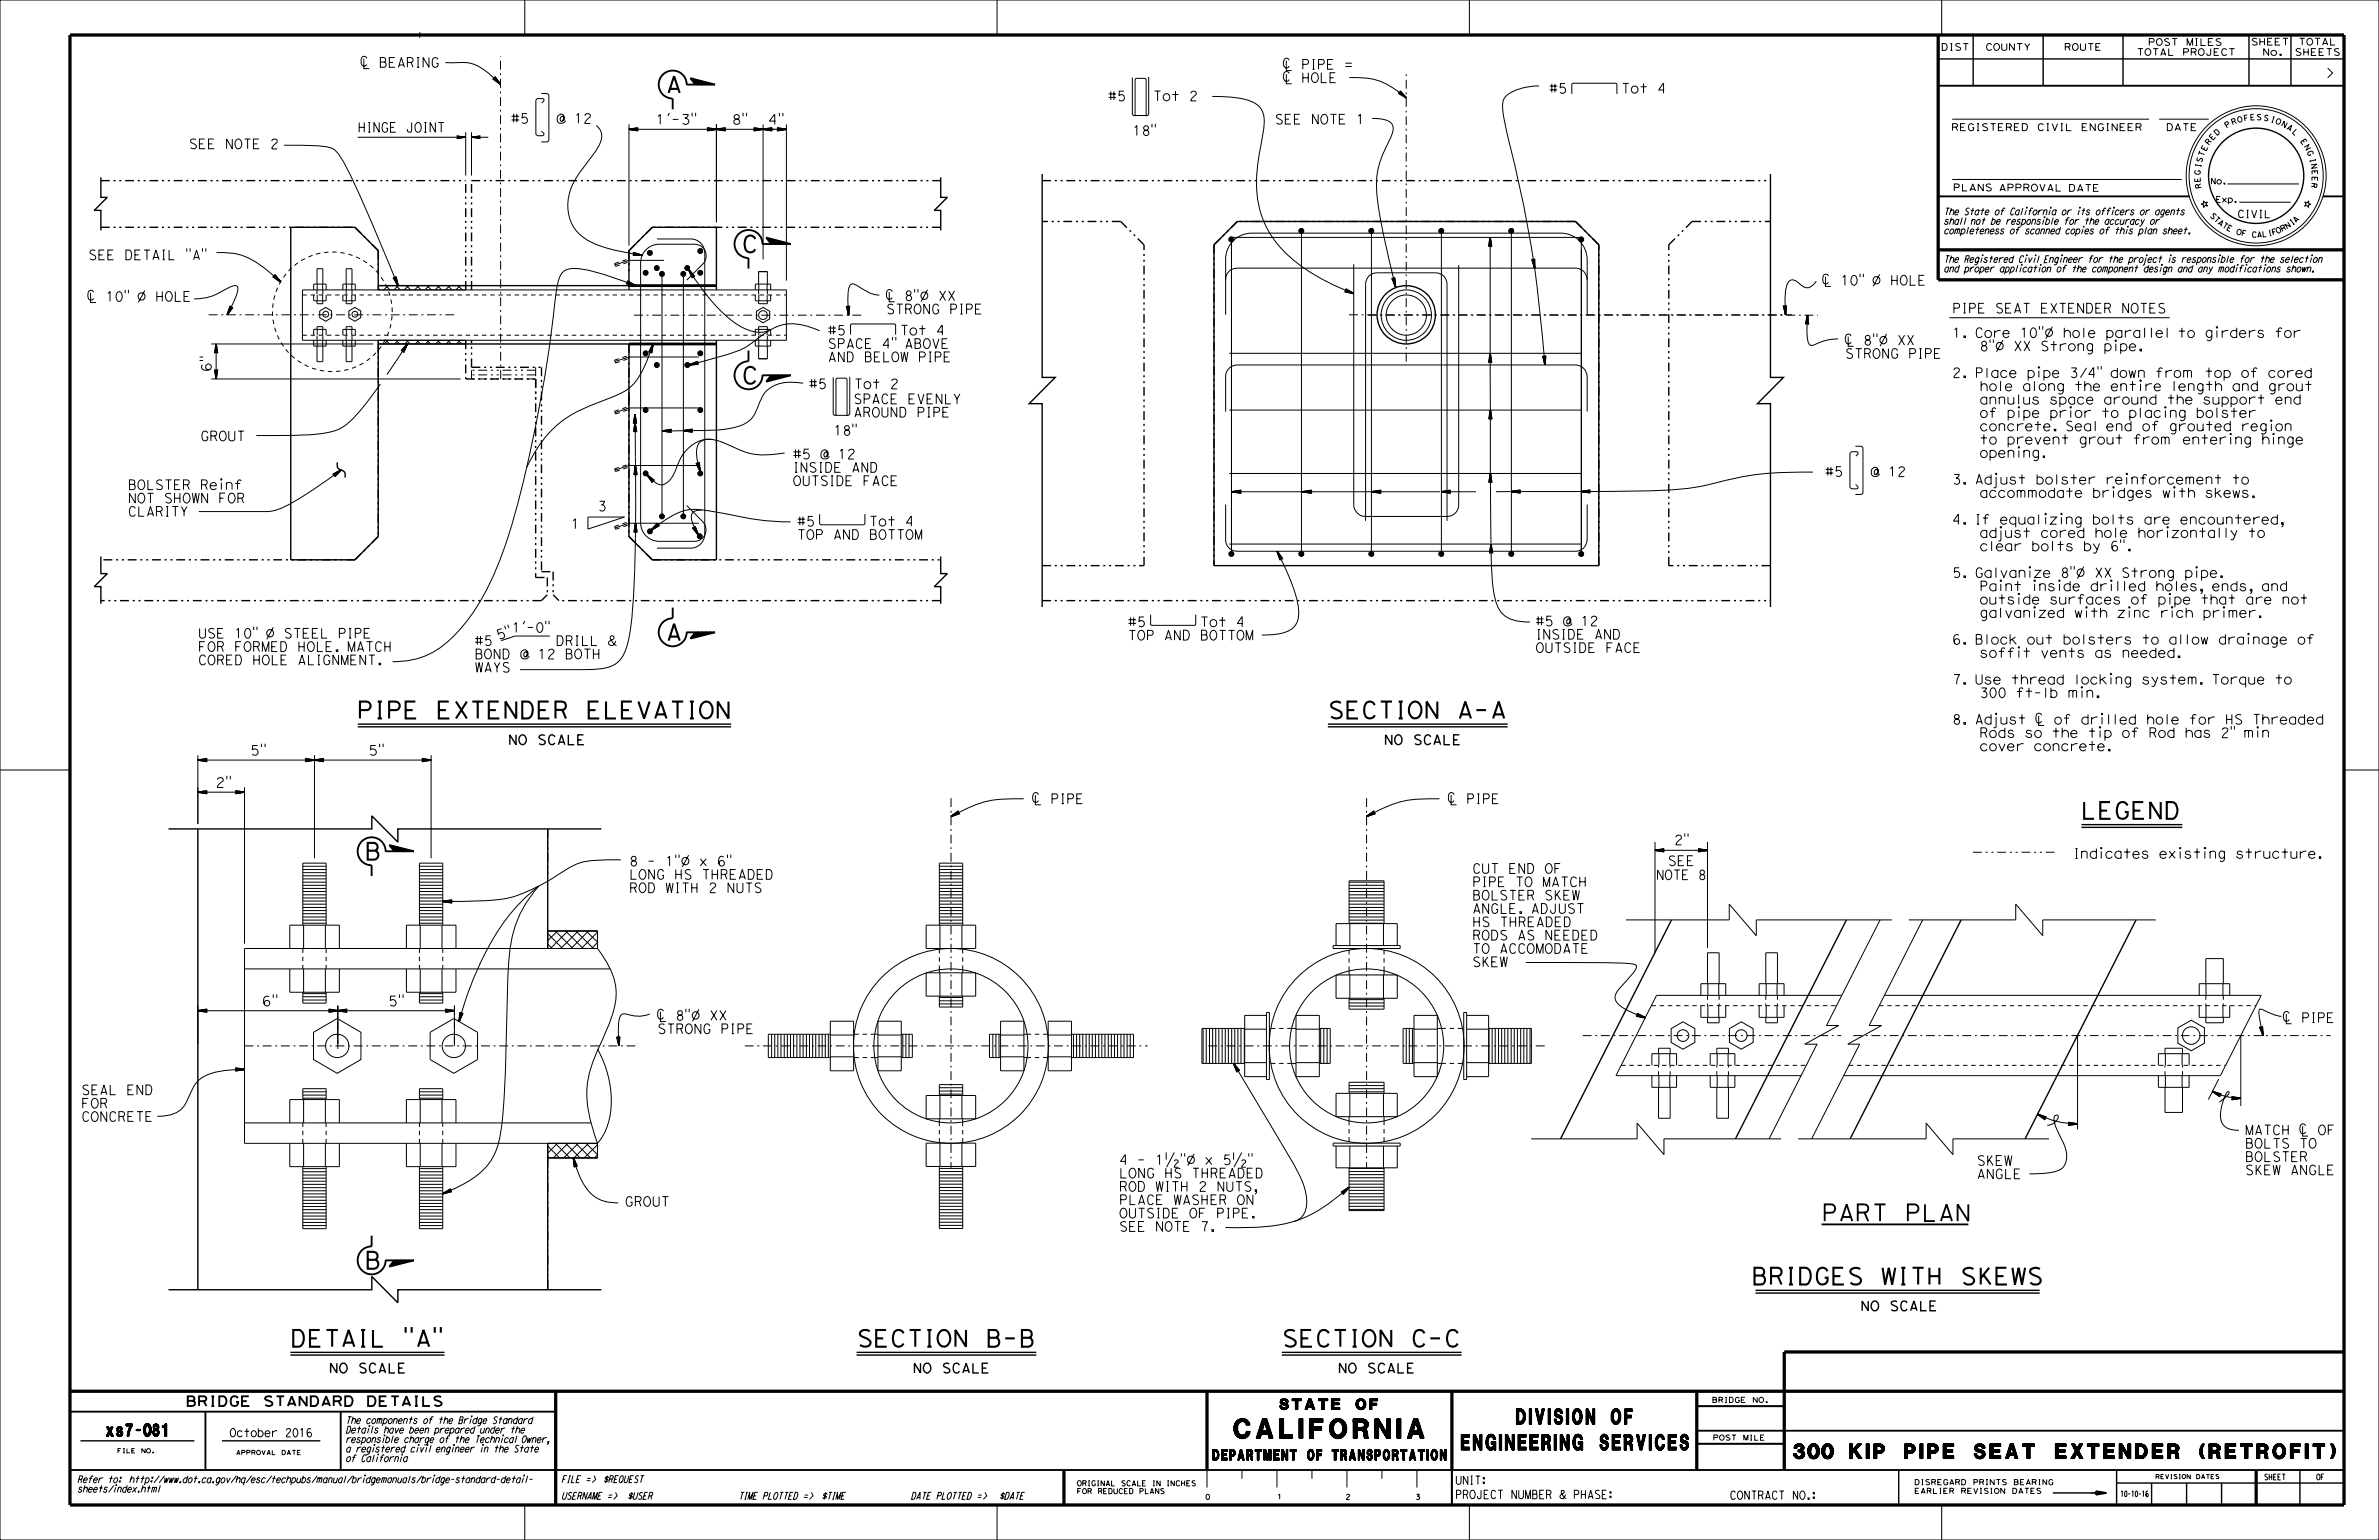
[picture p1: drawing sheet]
<svg xmlns="http://www.w3.org/2000/svg" width="432mm" height="279mm" viewBox="0 0 432 279" stroke-linecap="round" stroke-linejoin="round" font-family="sans-serif">
<defs><g id="words">
<text font-size="3.5" x="223.9" y="260.9">CALIFORNIA</text>
<g font-size="3">
<text x="120.8" y="16.9">A</text>
<text x="134.6" y="45.8">C</text>
<text x="134.6" y="69.6">C</text>
<text x="120.8" y="116.2">A</text>
<text x="64.8" y="130.3">PIPE EXTENDER ELEVATION</text>
<text x="241" y="130.3">SECTION A-A</text>
<text x="377.6" y="148.6">LEGEND</text>
<text x="66.2" y="156">B</text>
<text x="330.6" y="221.5">PART PLAN</text>
<text x="66.2" y="230.2">B</text>
<text x="317.9" y="233.1">BRIDGES WITH SKEWS</text>
<text x="52.7" y="244.3">DETAIL &quot;A&quot;</text>
<text x="155.5" y="244.3">SECTION B-B</text>
<text x="232.7" y="244.3">SECTION C-C</text>
</g>
<g font-size="2.8">
<text x="265.2" y="263.1">ENGINEERING SERVICES</text>
<text x="275.2" y="258.4">DIVISION OF</text>
</g>
<text font-size="2.6" x="325.5" y="264.6">300 KIP PIPE SEAT EXTENDER (RETROFIT)</text>
<text font-size="2.3" x="19.3" y="260.6">xs7-081</text>
<g font-size="1.9">
<text x="232.3" y="255.7">STATE OF</text>
<text x="220.1" y="264.9">DEPARTMENT OF TRANSPORTATION</text>
</g>
<g font-size="1.8">
<text x="65.5" y="12.2">• BEARING</text>
<text x="232.9" y="15">• HOLE</text>
<text x="232.9" y="12.6">• PIPE =</text>
<text x="281.2" y="16.9">#5</text>
<text x="292.6" y="16.9">Tot 4</text>
<text x="92.7" y="22.4">#5</text>
<text x="99.3" y="22.4">@ 12</text>
<text x="119" y="22.6">1'-3&quot;</text>
<text x="132.8" y="22.6">8&quot;</text>
<text x="201.1" y="18.3">#5</text>
<text x="208.5" y="18.3">Tot 2</text>
<text x="231.4" y="22.5">SEE NOTE 1</text>
<text x="34.3" y="27">SEE NOTE 2</text>
<text x="64.9" y="24">HINGE JOINT</text>
<text x="205.5" y="24.6">18&quot;</text>
<text x="16" y="47.1">SEE DETAIL &quot;A&quot;</text>
<text x="330.8" y="51.7">• 10&quot; Ø HOLE</text>
<text x="15.9" y="54.7">• 10&quot; Ø HOLE</text>
<text x="160.8" y="57">STRONG PIPE</text>
<text x="160.8" y="54.5">• 8&quot;Ø XX</text>
<text x="354.3" y="56.8">PIPE SEAT EXTENDER NOTES</text>
<text x="150.2" y="65.6">AND BELOW PIPE</text>
<text x="150.2" y="63.2">SPACE 4&quot; ABOVE</text>
<text x="150.2" y="60.8">#5</text>
<text x="161.7" y="60.8">Tot 4</text>
<text x="334.9" y="65">STRONG PIPE</text>
<text x="334.9" y="62.6">• 8&quot;Ø XX</text>
<text x="354.3" y="61.3">1. Core 10&quot;Ø hole parallel to girders for</text>
<text x="357.2" y="63.7">8&quot;Ø XX Strong pipe.</text>
<text x="38.3" y="67.5" transform="rotate(-90 38.3 67.5)">6&quot;</text>
<text x="146.8" y="70.5">#5</text>
<text x="154.2" y="70.5">Tot 2</text>
<text x="354.3" y="68.5">2. Place pipe 3/4&quot; down from top of cored</text>
<text x="357.5" y="70.9">hole along the entire length and grout</text>
<text x="154.9" y="75.7">AROUND PIPE</text>
<text x="154.9" y="73.3">SPACE EVENLY</text>
<text x="357.4" y="73.3">annulus space around the support end</text>
<text x="357.6" y="75.8">of pipe prior to placing bolster</text>
<text x="36.4" y="80">GROUT</text>
<text x="143.9" y="83.3">#5 @ 12</text>
<text x="151.2" y="79">18&quot;</text>
<text x="357.4" y="78.2">concrete. Seal end of grouted region</text>
<text x="357.5" y="83">opening.</text>
<text x="357.5" y="80.6">to prevent grout from entering hinge</text>
<text x="23.2" y="88.8">BOLSTER Reinf</text>
<text x="143.9" y="88.1">OUTSIDE FACE</text>
<text x="143.9" y="85.7">INSIDE AND</text>
<text x="331.2" y="86.4">#5</text>
<text x="337.8" y="86.4">@ 12</text>
<text x="354.3" y="87.9">3. Adjust bolster reinforcement to</text>
<text x="23.2" y="93.7">CLARITY</text>
<text x="23.2" y="91.3">NOT SHOWN FOR</text>
<text x="103.6" y="95.9">1</text>
<text x="108.5" y="92.7">3</text>
<text x="144.6" y="95.5">#5</text>
<text x="156.1" y="95.5">Tot 4</text>
<text x="354.3" y="95.1">4. If equalizing bolts are encountered,</text>
<text x="357.2" y="90.3">accommodate bridges with skews.</text>
<text x="144.6" y="97.9">TOP AND BOTTOM</text>
<text x="357.4" y="97.5">adjust cored hole horizontally to</text>
<text x="357.6" y="100">clear bolts by 6&quot;.</text>
<text x="357.4" y="107.2">Paint inside drilled holes, ends, and</text>
<text x="204.7" y="113.7">#5</text>
<text x="216.2" y="113.7">Tot 4</text>
<text x="278.7" y="113.6">#5 @ 12</text>
<text x="357.4" y="112">galvanized with zinc rich primer.</text>
<text x="357.6" y="109.6">outside surfaces of pipe that are not</text>
<text x="35.9" y="118.2">FOR FORMED HOLE. MATCH</text>
<text x="35.9" y="115.8">USE 10&quot; Ø STEEL PIPE</text>
<text x="86.1" y="119.5">BOND @ 12 BOTH</text>
<text x="86.1" y="117.1">#5</text>
<text x="90.4" y="116.1" transform="rotate(-18 90.4 116.1)">5 &quot;</text>
<text x="92.9" y="114.7">1'-0&quot;</text>
<text x="96.7" y="117.1">DRILL &amp;</text>
<text x="204.7" y="116.1">TOP AND BOTTOM</text>
<text x="278.7" y="118.4">OUTSIDE FACE</text>
<text x="278.7" y="116">INSIDE AND</text>
<text x="354.3" y="116.9">6. Block out bolsters to allow drainage of</text>
<text x="357.6" y="119.3">soffit vents as needed.</text>
<text x="35.9" y="120.6">CORED HOLE ALIGNMENT.</text>
<text x="86.1" y="122">WAYS</text>
<text x="354.3" y="124.1">7. Use thread locking system. Torque to</text>
<text x="354.3" y="131.4">8. Adjust • of drilled hole for HS Threaded</text>
<text x="357.6" y="126.6">300 ft-lb min.</text>
<text x="45.4" y="137">5&quot;</text>
<text x="66.8" y="137">5&quot;</text>
<text x="92.2" y="135.1">NO SCALE</text>
<text x="251.2" y="135.1">NO SCALE</text>
<text x="357.4" y="133.8">Rods so the tip of Rod has 2&quot; min</text>
<text x="357.6" y="136.2">cover concrete.</text>
<text x="39.1" y="142.8">2&quot;</text>
<text x="187.4" y="145.8">• PIPE</text>
<text x="262.8" y="145.8">• PIPE</text>
<text x="303.9" y="153.3">2&quot;</text>
<text x="370.9" y="155.7">Indicates existing structure.</text>
<text x="114.2" y="162">ROD WITH 2 NUTS</text>
<text x="114.2" y="159.5">LONG HS THREADED</text>
<text x="114.2" y="157.1">8 - 1&quot;Ø x 6&quot;</text>
<text x="267.2" y="160.9">PIPE TO MATCH</text>
<text x="267.2" y="158.5">CUT END OF</text>
<text x="300.6" y="159.6">NOTE 8</text>
<text x="302.7" y="157.1">SEE</text>
<text x="267.2" y="165.7">ANGLE. ADJUST</text>
<text x="267.2" y="163.3">BOLSTER SKEW</text>
<text x="267.2" y="173">TO ACCOMODATE</text>
<text x="267.2" y="170.6">RODS AS NEEDED</text>
<text x="267.2" y="168.1">HS THREADED</text>
<text x="267.2" y="175.4">SKEW</text>
<text x="47.5" y="182.5">6&quot;</text>
<text x="70.4" y="182.5">5&quot;</text>
<text x="119.3" y="185.1">• 8&quot;Ø XX</text>
<text x="414.4" y="185.5">• PIPE</text>
<text x="119.3" y="187.5">STRONG PIPE</text>
<text x="14.7" y="203.5">CONCRETE</text>
<text x="14.7" y="201">FOR</text>
<text x="14.7" y="198.6">SEAL END</text>
<text x="407.5" y="208.3">BOLTS TO</text>
<text x="407.5" y="205.9">MATCH • OF</text>
<text x="203.1" y="213.7">LONG HS THREADED</text>
<text x="203.1" y="211.3">4 - 1•&quot;Ø x 5•&quot;</text>
<text x="358.8" y="213.9">ANGLE</text>
<text x="358.8" y="211.4">SKEW</text>
<text x="407.5" y="213.2">SKEW ANGLE</text>
<text x="407.5" y="210.7">BOLSTER</text>
<text x="113.4" y="218.9">GROUT</text>
<text x="203.1" y="221">OUTSIDE OF PIPE.</text>
<text x="203.1" y="218.6">PLACE WASHER ON</text>
<text x="203.1" y="216.1">ROD WITH 2 NUTS,</text>
<text x="203.1" y="223.4">SEE NOTE 7.</text>
<text x="337.7" y="237.8">NO SCALE</text>
<text x="59.7" y="249.1">NO SCALE</text>
<text x="165.6" y="249.1">NO SCALE</text>
<text x="242.8" y="249.1">NO SCALE</text>
<text x="33.7" y="255.1">BRIDGE STANDARD DETAILS</text>
</g>
<g font-size="1.5">
<text x="41.7" y="260.7">October 2016</text>
<text x="264.1" y="269.3">UNIT:</text>
<text x="264.1" y="271.9">PROJECT NUMBER &amp; PHASE:</text>
<text x="313.9" y="272">CONTRACT NO.:</text>
</g>
<text font-size="1.4" x="406.1" y="39.5">CIVIL</text>
<g font-size="1.3">
<text x="354.1" y="23.7">REGISTERED CIVIL ENGINEER</text>
<text x="393.1" y="23.7">DATE</text>
<text x="354.4" y="34.6">PLANS</text>
<text x="362.8" y="34.7">APPROVAL</text>
<text x="375.4" y="34.7">DATE</text>
<text x="352.7" y="40.7">shall not be responsible for the accuracy or</text>
<text x="352.7" y="39">The State of California or its officers or agents</text>
<text x="352.7" y="47.6">The Registered Civil Engineer for the project is responsible for the selection</text>
<text x="352.7" y="42.5">completeness of scanned copies of this plan sheet.</text>
<text x="352.7" y="49.4">and proper application of the component design and any modifications shown.</text>
<text x="62.7" y="263.5">a registered civil engineer in the State</text>
<text x="62.7" y="261.8">responsible charge of the Technical Owner,</text>
<text x="62.7" y="260">Details have been prepared under the</text>
<text x="62.7" y="258.3">The components of the Bridge Standard</text>
<text x="14" y="269">Refer to:</text>
<text x="22.7" y="269">http://www.dot.ca.gov/hq/esc/techpubs/manual/bridgemanuals/bridge-standard-detail-</text>
<text x="62.7" y="265.2">of California</text>
<text x="101.9" y="269">FILE =&gt;</text>
<text x="109.4" y="269">$REQUEST</text>
<text x="14" y="270.8">sheets/index.html</text>
<text x="101.9" y="272">USERNAME =&gt;</text>
<text x="113.8" y="272">$USER</text>
<text x="134" y="272">TIME PLOTTED =&gt;</text>
<text x="149" y="272">$TIME</text>
<text x="165.3" y="272">DATE PLOTTED =&gt;</text>
<text x="181.3" y="272">$DATE</text>
</g>
<g font-size="1.2">
<text x="352.3" y="9.1">DIST</text>
<text x="360.3" y="9.1">COUNTY</text>
<text x="374.6" y="9.1">ROUTE</text>
<text x="387.8" y="10.1">TOTAL PROJECT</text>
<text x="389.9" y="8.2">POST MILES</text>
<text x="408.5" y="8.2">SHEET</text>
<text x="410.6" y="10.1">No.</text>
<text x="416.5" y="10.1">SHEETS</text>
<text x="417.2" y="8.2">TOTAL</text>
</g>
<g font-size="1.1">
<text x="401.2" y="33.4">No.</text>
<text x="402.1" y="36.7">Exp.</text>
<text x="410.9" y="268.5">SHEET</text>
<text x="420.4" y="268.5">OF</text>
<text x="384.9" y="271.5">10-10-16</text>
</g>
<g font-size="1">
<text x="404.1" y="23.3" transform="rotate(-31 404.1 23.3)">P</text>
<text x="405.2" y="22.7" transform="rotate(-20 405.2 22.7)">R</text>
<text x="406.2" y="22.3" transform="rotate(-15 406.2 22.3)">O</text>
<text x="407.3" y="22" transform="rotate(-10 407.3 22)">F</text>
<text x="408.4" y="21.8" transform="rotate(-4 408.4 21.8)">E</text>
<text x="409.5" y="21.8" transform="rotate(1 409.5 21.8)">S</text>
<text x="410.7" y="21.8" transform="rotate(12 410.7 21.8)">S</text>
<text x="412.1" y="22.1" transform="rotate(17 412.1 22.1)">I</text>
<text x="412.9" y="22.3" transform="rotate(22 412.9 22.3)">O</text>
<text x="414" y="22.8" transform="rotate(28 414 22.8)">N</text>
<text x="414.9" y="23.3" transform="rotate(33 414.9 23.3)">A</text>
<text x="399.6" y="29.6" transform="rotate(-74 399.6 29.6)">S</text>
<text x="399.9" y="28.5" transform="rotate(-69 399.9 28.5)">T</text>
<text x="400.4" y="27.5" transform="rotate(-63 400.4 27.5)">E</text>
<text x="400.9" y="26.4" transform="rotate(-53 400.9 26.4)">R</text>
<text x="401.6" y="25.5" transform="rotate(-47 401.6 25.5)">E</text>
<text x="402.3" y="24.7" transform="rotate(-42 402.3 24.7)">D</text>
<text x="415.9" y="24" transform="rotate(44 415.9 24)">L</text>
<text x="417.5" y="25.6" transform="rotate(55 417.5 25.6)">E</text>
<text x="418.1" y="26.6" transform="rotate(60 418.1 26.6)">N</text>
<text x="418.7" y="27.5" transform="rotate(65 418.7 27.5)">G</text>
<text x="419.2" y="28.9" transform="rotate(76 419.2 28.9)">I</text>
<text x="419.4" y="29.7" transform="rotate(81 419.4 29.7)">N</text>
<text x="399.3" y="31.8" transform="rotate(-85 399.3 31.8)">G</text>
<text x="399.4" y="33" transform="rotate(-96 399.4 33)">E</text>
<text x="399.4" y="30.5" transform="rotate(-80 399.4 30.5)">I</text>
<text x="399.6" y="34.1" transform="rotate(-101 399.6 34.1)">R</text>
<text x="419.6" y="33.1" transform="rotate(98 419.6 33.1)">R</text>
<text x="419.6" y="30.8" transform="rotate(87 419.6 30.8)">E</text>
<text x="419.7" y="32" transform="rotate(92 419.7 32)">E</text>
<text x="401" y="39.2" transform="rotate(46 401 39.2)">S</text>
<text x="401.7" y="39.9" transform="rotate(41 401.7 39.9)">T</text>
<text x="402.4" y="40.6" transform="rotate(37 402.4 40.6)">A</text>
<text x="403.2" y="41.1" transform="rotate(32 403.2 41.1)">T</text>
<text x="404" y="41.6" transform="rotate(27 404 41.6)">E</text>
<text x="415.1" y="41.6" transform="rotate(-34 415.1 41.6)">N</text>
<text x="416.1" y="40.9" transform="rotate(-38 416.1 40.9)">I</text>
<text x="416.7" y="40.5" transform="rotate(-43 416.7 40.5)">A</text>
<text x="405.8" y="42.4" transform="rotate(18 405.8 42.4)">O</text>
<text x="406.7" y="42.7" transform="rotate(13 406.7 42.7)">F</text>
<text x="408.6" y="43" transform="rotate(4 408.6 43)">C</text>
<text x="409.6" y="43.1" transform="rotate(-1 409.6 43.1)">A</text>
<text x="410.6" y="43" transform="rotate(-6 410.6 43)">L</text>
<text x="411.7" y="42.8" transform="rotate(-10 411.7 42.8)">I</text>
<text x="412.5" y="42.7" transform="rotate(-15 412.5 42.7)">F</text>
<text x="413.3" y="42.4" transform="rotate(-24 413.3 42.4)">O</text>
<text x="414.2" y="42.1" transform="rotate(-29 414.2 42.1)">R</text>
<text x="310.7" y="254.5">BRIDGE NO.</text>
<text x="310.9" y="261.3">POST MILE</text>
<text x="195.4" y="269.6">ORIGINAL SCALE IN INCHES</text>
<text x="347.4" y="269.4">DISREGARD PRINTS BEARING</text>
<text x="195.4" y="271">FOR REDUCED PLANS</text>
<text x="218.7" y="272">0</text>
<text x="231.8" y="272">1</text>
<text x="244.2" y="272">2</text>
<text x="256.9" y="272">3</text>
<text x="347.4" y="271">EARLIER REVISION DATES</text>
</g>
<g font-size=".8">
<text x="21.2" y="263.6">FILE NO.</text>
<text x="42.8" y="263.9">APPROVAL DATE</text>
<text x="391.2" y="268.3">REVISION DATES</text>
</g>
</g></defs>
<path d="M85.6 68.8v-2.2M97.2 67.2h-11.6M97.2 68h-11.6M97.2 68.8h-11.6M97.2 66.6v2.2M358.1 154.6h14.8" fill="none" stroke="#000" stroke-width=".18" stroke-dasharray="1.6 .7 .4 .7 .4 .7" stroke-linecap="butt"/>
<g fill="none" stroke="#000" stroke-width=".18" stroke-dasharray="1.6 .7 .3 .7" stroke-linecap="butt">
<path d="M37.9 57.1h44.6M115.1 57.2h41.4M244.9 57.1h80.4M248.3 57.2h81.7M90.9 68.8l-.1-58.6M255.2 65.6v-52.7M172.6 144.8v67.1M248 144.8v67.1M44.4 189.8h71.1M61.3 190.3v-7.9M82.5 189.8v-7.4M135.2 189.8h73.1"/>
<path d="M219.3 189.8h61.4M287.3 187.9h46.9M336.4 187.9h86.6"/>
</g>
<g fill="none" stroke="#000" stroke-width=".18">
<path d="M0 0h431.8v279.4h-431.8zM66 10.7v1.8h1M66.6 10.6a.55 .55 0 0 0-.8-.3 .55 .55 0 0 0-.3 .7 .61 .61 0 0 0 .2 .9 .61 .61 0 0 0 .9-.2M76.2 5.8v1.1M80.8 11.4h1.3a8 8 0 0 1 7.5 2.7l1.2 1.2M95.2 0v6.3M98.2 17h1.2l.2 .4v7.9l-.2 .4-1.2 .1M98.3 18.7l.4-.5-.1-.3h-.9l-.4 .2v6.1l.2 .4h1a.29 .29 0 0 0 .2-.4l-.4-.4M181 0v6.3M208.5 14v6.6l-.3 .4h-2.4l-.2-.2-.1-6.7M220 17.5a17.4 17.4 0 0 1 7.5 1.1 3.5 3.5 0 0 1 2 3.7l-.2 1.7a37 37 0 0 0-1 12.1 17.5 17.5 0 0 0 7.7 12 40.8 40.8 0 0 0 9.7 5.2M233.5 13.4v1.8h1"/>
<path d="M233.5 11v1.8h1M234 13.3a.53 .53 0 0 0-.6-.3 .53 .53 0 0 0-.4 .5 .76 .76 0 0 0 0 .9 .76 .76 0 0 0 .8 .3l.2-.3M234 10.9a.52 .52 0 0 0-.6-.3 .52 .52 0 0 0-.4 .5 .75 .75 0 0 0 0 .9 .75 .75 0 0 0 .8 .3l.2-.3M244.9 14.1a12.1 12.1 0 0 1 9.2 2.7l1.1 .9M266.7 0v6.3M279.3 15.6a9 9 0 0 0-6.1 2 3.2 3.2 0 0 0-.4 2.8l.2 1.1a355.5 355.5 0 0 1 5.2 24.8l1 8 1.2 11.9M285.3 17v-1.7l.2-.2h7.7l.3 .2v1.7M352.4 0v6.3M422.5 12.3l.9 .9-.9 .9M51.5 26.4a40.9 40.9 0 0 1 8.4 .4l.8 .4 .7 .6a60 60 0 0 1 5.3 10.7l5.5 13.3M64.9 24.9h19.6M82.9 24.7l1.6 .2"/>
<path d="M83 24.8v.2M83 24.8l-.1-.2 1.6 .3M83 24.8l1.5 .1M84.5 24.9l-1.5 .1M84.5 24.9l-1.6 .2M84.5 24.9l-1.6 .3 .1-.2M84.5 24v7.9M85.6 24.9h3M85.6 24.9l1.5 .2M85.6 24.9l1.4 .1M85.6 24.9l1.5 .1M85.6 24.9l1.6 .3-.1-.2"/>
<path d="M85.6 24v7.9M87 24.8l-1.4 .1M87.1 24.8l-1.5 .1M87.1 24.8l.1-.2-1.6 .3M87.1 24.8l-.1 .1 .1 .1M87.1 24.7l-1.5 .2M108.2 22.8l.3 .2a2.56 2.56 0 0 1 .2 3.4l-2.3 3.4a11.8 11.8 0 0 0-3.3 7.2 7.1 7.1 0 0 0 4.8 7.2l3.4 1.1 5.3 1M114.2 23.5h28.5M114.2 22.5v22.1M121.5 20.5l-.3 .6M125.6 20.5v.6M126.3 20.5v.6"/>
<path d="M130 22.5v17.8M134.9 20.5v.6M135.5 20.5v.6M138.5 22.6v24.5M140.8 22h-1.1l.8-1.2h.1v1.8M141.5 20.5v.6M142.1 20.5v.6M142.7 22.6v28.3M206 21.1v-6.6l.3-.3h1.5l.2 .3v6.6M209.1 22.5v.6M209.7 22.5v.6M249.1 21.5a5.2 5.2 0 0 1 3.3 .7 1.73 1.73 0 0 1 .3 2l-.2 .6a18.5 18.5 0 0 0-2.7 9 82.9 82.9 0 0 0 2.9 15.6l.6 2.6"/>
<path d="M354.3 21.6h35.8M354.3 32.6h41.7M367.8 38.1l-.3 .9M367.8 37.6h.1v.2zM371 39.8l-.3 .9M371.1 39.3h.1l-.1 .2zM372.1 38.1l-.2 .9M372.2 37.6l.1 .1-.1 .1zM377.4 38.1l-.2 .9M377.5 37.6h.1l-.1 .2zM383.6 38.1l-.3 .9M383.7 37.6l-.1 .2z"/>
<path d="M391.9 21.6h9M399.9 36.4l.3 .4 .4-.1-.2 .3 .3 .4-.5-.1-.2 .3-.1-.4-.4-.2 .4-.1zM404.3 33.4h13M406.4 36.7h9.4M418.3 36.7l.4 .1 .3-.4v.5l.5 .2-.5 .1v.4l-.3-.3-.4 .1 .3-.4zM16.4 53.1v1.8h1M17 53a.51 .51 0 0 0-.6-.3 .51 .51 0 0 0-.4 .5 .8 .8 0 0 0 .5 1.2l.3-.1 .2-.2M22.7 52.6v.6M23.3 52.6v.6M26.3 52.7l-1.2 2.2M33.9 45v.6M34.5 45v.6"/>
<path d="M35.2 54.2a10.9 10.9 0 0 0 6.2-1.9l.8-.4a.72 .72 0 0 1 .9 .2 3.7 3.7 0 0 1-.5 2.3l-1.4 2.7M36.8 45v.6M37.4 45v.6M39.3 45.8a11.7 11.7 0 0 1 9 3.1l2.6 2.3M54.9 52.6h87.8v9.1h-87.8zM56.9 52.6v-1.1h2.3v1.1M56.9 53.5v1.1h2.3v-1.1M57.5 51.5v-2.7h1.1v3.8M57.5 59.8v-.5h1.1v1.5M57.6 51.5v1.1M57.6 53.5v1.1M57.6 59.8v1"/>
<path d="M58 56.4l1.1-.6 1.1 .6v1.2l-1.1 .7-1.1-.7zM58.6 53.5v1.6h-1.1v-.5M62.2 52.6v-1.1h2.3v1.1M62.2 53.5v1.1h2.3v-1.1M62.9 53.5l-.1 1.6h1.1v-.5M63.3 56.4l1.1-.6 1.1 .6v1.2l-1.1 .7-1.1-.7zM63.9 51.5v1.1M63.9 53.5v1.1M63.9 59.8v1M63.9 51.5v-2.7h-1.1l.1 3.8M63.9 59.8v-.5h-1.1l.1 1.5M68.7 51.8h15.8v.8h-15.8z"/>
<path d="M68.7 52.3l.2 .3M70 51.8l.8 .8M70.4 51.8l-.8 .8M71.9 51.8l.8 .8M72.3 51.8l-.8 .8M73.8 51.8l.7 .8M74.2 51.8l-.8 .8M75.6 51.8l.8 .8M76 51.8l-.8 .8M77.5 51.8l.8 .8M77.9 51.8l-.8 .8M79.4 51.8l.8 .8"/>
<path d="M79.8 51.8l-.8 .8M81.2 51.8l.9 .8M81.6 51.8l-.7 .8M83.1 51.8l.8 .8M83.5 51.8l-.8 .8M115.3 51.8a40.3 40.3 0 0 0-10.7-3.1 2.81 2.81 0 0 0-3.4 2.8l-.1 .7a260.3 260.3 0 0 1-8.7 44.8 46.9 46.9 0 0 1-8.8 17 15 15 0 0 1-12.3 6.1M117.2 49.1v.1M118 45.5v.1M119.2 48.3v.1M119.2 43.4h6.2a2.53 2.53 0 0 1 2.5 2.5v51a2.53 2.53 0 0 1-2.5 2.5h-6.2M120.2 49.4h.1M120.2 50.1v43.6"/>
<path d="M120.5 47.2h-6.3l-2.6 .8M124 49.4h.1M124 50.1v43.6M124.7 50.8l2.9-2.9a2.11 2.11 0 0 0 .4-2.3 2.11 2.11 0 0 0-1.9-1.3h-6.4a3.4 3.4 0 0 0-3.4 3.4v47.1a3.4 3.4 0 0 0 3.4 3.4h6.3a2.11 2.11 0 0 0 2-1.3 2.11 2.11 0 0 0-.5-2.3l-2.9-2.9M124.7 48.3v.1M125 48.9a35.7 35.7 0 0 0 8.3 9.6 7 7 0 0 0 6.3 1.5M127.1 45.2v.1M127.1 49.1v.1M137.1 52.6v-1.1h2.8v1.1M137.1 53.5v1.1h2.8v-1.1M137.3 56.5l1.2-.7 1.2 .7v1.4l-1.2 .7-1.2-.7zM137.7 59.8v-.5h1.6l-.1 1.5"/>
<path d="M137.7 51.5v-2.2h1.6l-.1 3.3M137.7 51.5v1.1M137.7 53.5v1.1M137.7 59.8v1M139.2 53.5l.1 1.6h-1.6v-.5M159.6 53.6a10.2 10.2 0 0 1-4.4-2l-.6-.1-.3 .2a6.6 6.6 0 0 0-.4 3.6l.1 1.9M161.4 53v1.8h1M161.9 52.9a.52 .52 0 0 0-.6-.4 .52 .52 0 0 0-.4 .6 .89 .89 0 0 0 .5 1.2l.5-.3M166 52.5v.6M166.6 52.5v.6M168.3 52.6l-1.1 2.2M222.5 50.8v-3.7a4.7 4.7 0 0 1 4.7-4.8h56.1a4.8 4.8 0 0 1 4.8 4.8v3.7"/>
<path d="M222.5 57.1v-6.3a2.05 2.05 0 0 1 2.1-2.2h61.4a2.11 2.11 0 0 1 2.1 2.2v6.3M223.1 43.1h63.9v.1M223.5 43.1v.1M223.5 43.5v57M236.2 41.5v.1M236.2 41.9v58.6M245.7 47.9v43.7a2.17 2.17 0 0 0 2.1 2.1h14.8a2.11 2.11 0 0 0 2.2-2.1v-43.5M248.9 41.5v.1M248.9 41.9v58.6M261.6 41.5v.1M261.6 41.9v58.6M270.5 43.1l.1 55.5"/>
<path d="M274.3 41.5v.1M274.3 41.9v58.6M287 43.5v57M328.1 57.2a14.5 14.5 0 0 0 .1 4.9l.2 .4a1.08 1.08 0 0 0 1.3-.1l2-.7 1.9-.2M329.7 51a1.78 1.78 0 0 1-2.1 1.1l-.9-.5a1.81 1.81 0 0 0-1.8-.7 3.6 3.6 0 0 0-.9 2.8l.1 3.4M331.3 50.2v1.8h1M331.9 50.1a.51 .51 0 0 0-.6-.3 .51 .51 0 0 0-.4 .5 .8 .8 0 0 0 .5 1.2l.3-.1 .2-.2M337.6 49.7v.6M338.2 49.7v.6M341.2 49.8l-1.2 2.1M353.8 57.6h40M359.8 46.7l-.3 1"/>
<path d="M359.8 46.2h.1l-.1 .2zM366.9 48.5l-.3 .9M366.9 48h.1l-.1 .2zM367.8 46.7l-.3 1M367.8 46.2h.1l-.1 .2zM369.4 46.7l-.3 1M369.5 46.2v.2zM370.2 59.2v.6M370.3 48.5l-.2 .9M370.4 48v.2zM370.8 59.2v.6M372.5 59.3l-1.2 2.2"/>
<path d="M374.2 46.7l-.3 1M374.3 46.2h.1l-.1 .2zM378.1 41.6l-.3 .9M378.2 41.1v.1zM386.1 41.6l-.2 .9M389.5 46.7l-.3 1.2-.2 .2-.1-.1M392.3 48.5l-.3 .9M392.4 48h.1l-.1 .2zM393.9 46.7l-.2 1M394 46.2l.1 .1-.1 .1zM402.4 60v1.2M402.8 46.7l-.2 1"/>
<path d="M402.9 46.2h.1l-.1 .2zM406 48.5l-.2 .9M406.1 48h.1l-.1 .2zM407.6 48.5l-.2 .9M407.7 48h.1l-.1 .2zM411.1 48.5l-.3 .9M411.2 48h.1l-.1 .2zM419.6 46.7l-.3 1M419.6 46.2h.1l-.1 .2zM36.2 64.8h.7M36.2 65.4h.7M38.3 62.4h29.4"/>
<path d="M38.3 68.8h45.3M39.2 62.4v6.4M56.9 60.8v-1h2.3v1M56.9 61.7v1.1h2.3v-1.1M57.6 61.7v1.1M58.6 61.7v3.9h-1.1v-2.8M62.2 60.8v-1h2.3v1M62.2 61.7v1.1h2.3v-1.1M62.9 61.7l-.1 3.9h1.1v-2.8M63.9 61.7v1.1M68.7 61.7h15.8v.7h-15.8zM68.7 62.2l.1 .2"/>
<path d="M69 69.7l-2.4 3.3a14.8 14.8 0 0 1-5.4 5 26.3 26.3 0 0 1-8.5 1h-6.2M70 61.7l.7 .7M70.4 61.7l-.7 .7M71.9 61.7l.7 .7M72.3 61.7l-.7 .7M73.8 61.7l.6 .7M73.9 62.4l-3.7 5.5M74.2 61.7l-.7 .7M75.6 61.7l.7 .7M76 61.7l-.6 .7M77.5 61.7l.7 .7M77.9 61.7l-.7 .7"/>
<path d="M79.4 61.7l.6 .7M79.8 61.7l-.7 .7M81.2 61.7l.7 .7M81.6 61.7l-.6 .7M83.1 61.7l.7 .7M83.5 61.7l-.7 .7M115.3 75.1v7.8M117.2 63.7v.2M117.2 74v.1M118.5 62.4a19.1 19.1 0 0 1-3.9 7.6 16.6 16.6 0 0 1-5.5 2.8 21.1 21.1 0 0 0-10.7 7.2 28.1 28.1 0 0 0-2.8 4.8M119.2 65.9v.1M124 78.1l-3.8 .1"/>
<path d="M124.7 65.9v.1M126.9 74h-12.7l-2.6 .9M126.9 64.8h-12.7l-2.6 .8M127.1 63.7v.2M127.1 74v.1M129.3 79.7a2.27 2.27 0 0 0-2.9 2.8l.2 1.2 .5 1.9M137.1 60.8v-1h2.8v1M137.1 61.7v1.1h2.8v-1.1M137.7 61.7v1.1M139.2 61.7l.1 3.4h-1.6v-2.3M145.8 69.5a7.5 7.5 0 0 0-6.9 1.6l-.7 1.1-.5 1.3a5.2 5.2 0 0 1-4.4 4.1 30.6 30.6 0 0 1-7.5 .5h-1.8M148.8 60a9.7 9.7 0 0 0-7.4-.9 31.4 31.4 0 0 0-6.1 4 37.3 37.3 0 0 1-8 2.5l-2.2 .6"/>
<path d="M151.7 75.5v-6.6l.3-.3h1.5l.2 .3v6.6M154.2 68.4v6.6l-.3 .4h-2.3l-.3-.2-.1-6.7M154.4 60.7v-1.7l.2-.2h7.7l.3 .2v1.7M154.8 76.9v.6M155.4 76.9v.6M162 61.1v.6M162.6 61.1v.6M222.5 74.7v-6.4a2.11 2.11 0 0 1 2.1-2.1h61.4a2.17 2.17 0 0 1 2.1 2.1v6.4M223.1 64.1h63.9M223.1 74.4h63.9M335.5 61.1v1.7h.9M336 61a.53 .53 0 0 0-.6-.4 .53 .53 0 0 0-.4 .6 .76 .76 0 0 0 0 .8 .76 .76 0 0 0 .7 .3l.3-.2"/>
<path d="M340.1 60.5v.6M340.7 60.5v.6M342.4 60.6l-1.2 2.2M363.5 61.7l-1.1 2.2M366.4 74.5v1.3M370.1 67.2v1.3M375.8 74.5v1.3M380.8 66.4v.6M381.4 66.4v.6M384 62.4v1.3M388.5 69.6v1.3M393 74.5v1.3"/>
<path d="M404.9 79.3v1.3M412.3 76.9v1.3M412.6 79.3v1.3M40.2 87.6v1.2M61.9 85.3l-4.2 2.9-4.4 2.9a10.1 10.1 0 0 1-7.1 1.7h-10.1M106.7 93.8h6.6l-6.6 2.2zM115.3 83l.1 11.9M115.4 94.9a188.2 188.2 0 0 1-.9 18.9 10.9 10.9 0 0 1-2.2 6.2 6.5 6.5 0 0 1-4.7 1.5h-13.2M117.2 85.5v.1M118 96.1h.1M126.9 94.9h-12.7l-2.6 .9M126.9 84.5h-12.7l-2.6 .8"/>
<path d="M127 96.9v.1M127.4 92.5a1.65 1.65 0 0 0-1.9 1.1 6.7 6.7 0 0 0 1.3 3.4M142.4 82.2a13.7 13.7 0 0 1-9.3-1.1l-.9-.4a6.3 6.3 0 0 0-5.6-.5 8 8 0 0 0-4 5.1 4.1 4.1 0 0 1-2.3 2.6 3.9 3.9 0 0 1-2.9-1.8M143.5 94.7a67.1 67.1 0 0 1-13.7-1.8 14.6 14.6 0 0 0-5.3-.3 17.2 17.2 0 0 0-6.3 3.6M148.8 93.3v1.6l.2 .3h7.7l.3-.3v-1.6M222.5 91.5v6.4a2.05 2.05 0 0 0 2.1 2.1h61.4a2.11 2.11 0 0 0 2.1-2.1v-6.4M223.1 85.9h63.9M223.1 98.7h63.9M223.6 89.2h12.6M236.4 89.2h25M247.9 94.5v-42.9a2.05 2.05 0 0 1 2.1-2.1h10.5a2.05 2.05 0 0 1 2.1 2.1v42.9M261.6 89.2h6.3"/>
<path d="M270.6 98.7l.1 3.1a24.6 24.6 0 0 0 1.2 8.4 4.8 4.8 0 0 0 4.5 2.6l1.3 .1M274.2 89.2h-2.7M329 85.7a60.1 60.1 0 0 0-19.8 2.4 87.9 87.9 0 0 1-15.1 1l-19.8 .1M336.8 81h1.1l.2 .4v7.9l-.2 .4h-1.1M336.8 82.8l.4-.4a.29 .29 0 0 0-.2-.4h-1l-.2 .4v6.1l.4 .2 .9-.1 .1-.2-.4-.5M362.3 86.5v1.7a.24 .24 0 0 1-.1 .3 .24 .24 0 0 1-.3-.1M363.2 96.2v1.7a.29 .29 0 0 1-.5 .2M366.4 81.7v1.3M371.3 93.8v1.3M374.2 93.8v1.3M383.6 89v1.3M386 86.6v1.3"/>
<path d="M393.4 96.2v1.3M394.7 89v1.3M46 113.7v.6M46.6 113.7v.6M49.6 113.8l-1.2 2.2M93.5 115.4h6.3M95.3 112.6l-.3 .6M99.1 112.6v.6M99.7 112.6v.6M208.8 111.5v1.7l.3 .3h7.7l.2-.3v-1.7M223.5 100.2h.1M231.8 100a41.4 41.4 0 0 1 3.8 9.7 4.3 4.3 0 0 1-1.2 4.5 8.9 8.9 0 0 1-5.4 1"/>
<path d="M236.2 100.2h.1M248.9 100.2h.1M261.6 100.2h.1M355.6 103h-.8l-.1 .9a.56 .56 0 0 1 .8-.1 .56 .56 0 0 1 0 .8 .56 .56 0 0 1-.8 0M356.4 104.5h.3v.3h-.3zM359.8 103.4a.58 .58 0 0 0-.8-.3 .58 .58 0 0 0-.3 .7 .64 .64 0 0 0 .2 .8 .64 .64 0 0 0 .8 0l.1-.5h-.3M361.4 103.6a.67 .67 0 0 0-1 .1 .67 .67 0 0 0 0 .9 .67 .67 0 0 0 1 0M361.4 103.5v1.3M362.3 103v1.8M363.1 105.9v1.3M363.2 103.5l.5 1.3 .6-1.3M365.9 103.6a.67 .67 0 0 0-.9 .1 .67 .67 0 0 0 0 .9 .67 .67 0 0 0 .9 0"/>
<path d="M365.9 103.5v1.3M366.4 108.3v1.3M366.4 118v1.3M366.5 103.8a.55 .55 0 0 1 .5-.3 .55 .55 0 0 1 .5 .3v1M366.5 103.5v1.3M368.4 103.5v1.3M369.3 103.5h1.1l-1.1 1.3h1.1M369.3 105.9v1.3M369.3 110.8v1.2M370.9 104.1h1.1a.61 .61 0 0 0-.6-.5 .61 .61 0 0 0-.6 .5 .61 .61 0 0 0 .6 .7l.4-.1 .2-.2M373.8 105.9v1.3M375.9 102.7v.6"/>
<path d="M376.5 102.7v.6M378.2 102.8l-1.2 2.2M378.7 110.8v1.2M380.4 103l1.1 1.8M381.5 103l-1.1 1.8M382.1 103l1 1.8M383.1 103l-1 1.8M383.2 105.9v1.3M386.3 103.2a.56 .56 0 0 0-.6-.2 .56 .56 0 0 0-.4 .5l.4 .3a.59 .59 0 0 1 .6 .8 .73 .73 0 0 1-1 0M386.5 110.8v1.2M386.9 103.6h1.1M387.5 103v1.8"/>
<path d="M388.6 103.5v1.3M389.7 103.5h-.6l-.5 .4M391.9 103.8a.52 .52 0 0 1 .5-.3 .52 .52 0 0 1 .5 .3v1M391.9 103.5v1.3M393.8 108.3v1.3M394.3 110.8v1.2M394.5 103.5v1.4a.49 .49 0 0 1-.4 .4 .49 .49 0 0 1-.5-.1M394.5 103.8a.57 .57 0 0 0-.9-.2 .57 .57 0 0 0 0 .9 .47 .47 0 0 0 .5 .3 .47 .47 0 0 0 .4-.4M396.7 103.6a.67 .67 0 0 1 1 .1 .67 .67 0 0 1 0 .9 .67 .67 0 0 1-1 0M396.7 103.5v1.8M398.7 103.5v1.3M399.6 103.6a.67 .67 0 0 1 .9 .1 .67 .67 0 0 1 0 .9 .67 .67 0 0 1-.9 0"/>
<path d="M399.6 103.5v1.8M401.2 104.1h1.1a.61 .61 0 0 0-.6-.5 .61 .61 0 0 0-.6 .5 .61 .61 0 0 0 .5 .7l.5-.1 .2-.2M403.1 104.5h.3v.3h-.3zM403.6 110.8v1.2M408.1 115.6v1.3M0 139.7h12.7M35.9 137.9h42.3M35.9 137v12.5M47.4 134.9v.6M48.1 134.9v.6M57.1 137v18.7M68.9 134.9v.6"/>
<path d="M69.5 134.9v.6M78.2 137v18.7M362.3 130.1v1.7a.24 .24 0 0 1-.1 .2 .24 .24 0 0 1-.3-.1M370 129.9v1.7h1M370.6 129.8a.56 .56 0 0 0-.8-.4 .56 .56 0 0 0-.3 .8 .63 .63 0 0 0 .1 .8 .63 .63 0 0 0 .8 .1l.2-.3M377.9 125.3v1.3M379.2 135.1h1.1M379.7 134.4v1.8M381.2 132.5v1.3M381.5 130.1v1.3M383.2 122.9v1.2M409.8 132.5v1.3"/>
<path d="M425.4 139.7h6.4M35.9 143.7h8.5M41.2 140.8v.6M41.8 140.8v.6M44.4 142.8v28.4M55 157.2h4.2M55 157.8h4.2M55 158.3h4.2M55 158.9h4.2M55 159.5h4.2M76.1 157.2h4.3M76.1 157.8h4.3"/>
<path d="M76.1 158.3h4.3M76.1 158.9h4.3M76.1 159.5h4.3M112.7 156a27.4 27.4 0 0 0-7.5 .6 45.4 45.4 0 0 0-6.4 3.6 22 22 0 0 1-12.5 3.3h-5.9M122.7 155v.6M123.3 155v.6M125 155.2l-1.2 2.1M132 155v.6M132.6 155v.6M170.5 157.2h4.2M170.5 157.8h4.2M170.5 158.3h4.2"/>
<path d="M170.5 158.9h4.2M170.5 159.5h4.2M185.8 144.9a21 21 0 0 0-9.4 1.4l-3.8 1.8M187.9 144.3v1.7h1M188.5 144.2a.57 .57 0 0 0-.8-.4 .57 .57 0 0 0-.3 .8 .69 .69 0 0 0 .7 1l.4-.4M261.3 144.9a21.1 21.1 0 0 0-9.4 1.4l-3.9 1.8M263.4 144.3v1.7h1M263.9 144.2a.5 .5 0 0 0-.6-.4 .5 .5 0 0 0-.4 .6 .85 .85 0 0 0 .6 1.2l.4-.4M300.4 152.8v20.1M300.4 154.3h9.5M305.8 151.2v.6M306.4 151.2v.6"/>
<path d="M309.9 152.8v19.2M381.4 154.4v1.4M395.7 154.4v1.4M400.2 154.4v1.4M44.4 172.1h64a13.3 13.3 0 0 1 3.4 8.3 23.9 23.9 0 0 1-2.8 9 19.5 19.5 0 0 0-2.4 10.6l.7 3.9 1.1 3.5h-64zM44.4 175.8h66.4M52.6 172.1v-4.2h9v4.2M52.6 175.8v4.2h9v-4.2M55 167.9v-11.3h4.2v11.3M55 160.1h4.2M55 160.6h4.2M55 161.2h4.2"/>
<path d="M55 161.7h4.2M55 162.3h4.2M55 162.9h4.2M55 163.5h4.2M55 164h4.2M55 164.6h4.2M55 165.2h4.2M55 165.8h4.2M55 166.4h4.2M55 166.9h4.2M55 167.5h4.2M55.1 167.9v4.2"/>
<path d="M55.1 175.8v4.2M59.1 167.9v4.2M59.1 175.8v4.2M73.8 172.1v-4.2h9v4.2M73.8 175.8v4.2h9v-4.2M76.1 167.9v-11.3h4.3v11.3M76.1 160.1h4.3M76.1 160.6h4.3M76.1 161.2h4.3M76.1 161.7h4.3M76.1 162.3h4.3M76.1 162.9h4.3"/>
<path d="M76.1 163.5h4.3M76.1 164h4.3M76.1 164.6h4.3M76.1 165.2h4.3M76.1 165.8h4.3M76.1 166.4h4.3M76.1 166.9h4.3M76.1 167.5h4.3M76.3 167.9v4.2M76.3 175.8v4.2M80.2 167.9v4.2M80.2 175.8v4.2"/>
<path d="M99.4 168.9h9v3.2h-9zM99.4 169.4l2.7 2.7M99.4 171.3l.8 .8M100.8 168.9l3.2 3.2M101.2 168.9l-1.8 1.8M102.7 168.9l3.1 3.2M103.1 168.9l-3.2 3.2M104.5 168.9l3.2 3.2M105 168.9l-3.2 3.2M106.4 168.9l2 2M106.8 168.9l-3.2 3.2M108.3 168.9l.1 .2"/>
<path d="M108.4 171l-1 1.1M108.4 169.1l-2.9 3M168.1 167.9h9v4.2h-9zM168.1 176.5h9v4.2h-9zM170.5 167.9v-11.3h4.2v11.3M170.5 160.1h4.2M170.5 160.6h4.2M170.5 161.2h4.2M170.5 161.7h4.2M170.5 162.3h4.2M170.5 162.9h4.2M170.5 163.5h4.2"/>
<path d="M170.5 164h4.2M170.5 164.6h4.2M170.5 165.2h4.2M170.5 165.8h4.2M170.5 166.4h4.2M170.5 166.9h4.2M170.5 167.5h4.2M170.5 175.9v.6M170.6 167.9v4.2M170.6 176.5v4.2M174.6 167.9v4.2M174.6 176.5v4.2"/>
<path d="M174.7 175.9v.6M242 171.6h12.1v.5h-12.1zM242.5 171.6v-4h11.1v4M242.5 176.9h11.1v4.2h-11.1zM244.9 160.1h6.3M244.9 160.6h6.3M244.9 161.2h6.3M244.9 161.7h6.3M244.9 162.3h6.3M244.9 162.9h6.3M244.9 163.5h6.3M244.9 164h6.3"/>
<path d="M244.9 164.6h6.3M244.9 165.2h6.3M244.9 165.8h6.3M244.9 166.4h6.3M244.9 166.9h6.3M244.9 167.5h6.3M244.9 167.6v-7.8h6.3v7.8M244.9 176.1v.8M245 167.6v4M245 176.9v4.2M251.1 167.6v4M251.1 176.9v4.2"/>
<path d="M251.2 176.1v.8M276.9 174.6h7a98.8 98.8 0 0 1 12.8 .4l.3 .2a1.7 1.7 0 0 1-.6 1.4l-2.2 2.5a2.14 2.14 0 0 0-.8 2.7 7.6 7.6 0 0 0 3.5 2.2l1.7 .6M295.1 166.9h18.8v-2.9l4.9 5.8v-2.9h24.6M309.9 178.5v-5.6h2.1v5.6M310 178.5v2.1M312 178.5v2.1M320.5 178.5v-5.6h2.1v5.6M320.6 178.5v2.1M322.5 178.5v2.1M341.2 166.9l-9.7 19.2h2.2l-6.1 3.3h2.2l-8.7 17.2M346.5 166.9h19.4v-2.9l4.9 5.8v-2.9h20.5M349 166.9l-9.7 19.2h2.2l-6.1 3.3h2.2l-8.8 17.2"/>
<path d="M400.4 178.5v-4.6h3.1v4.6M400.4 178.5v2.1M403.5 178.5v2.1M35.9 182.5v6.9M35.9 183.4h46.6M44.4 194a14.9 14.9 0 0 0-7.5 1.4 7.3 7.3 0 0 0-2.7 3.9 4.7 4.7 0 0 1-4.6 3.2h-1M49.6 180.4v.6M50.2 180.4v.6M55 180v2h4.2v-2M55 199.5v-2h4.2v2M55 181.4h4.2M55 180.8h4.2"/>
<path d="M55 180.3h4.2M55 198.1h4.2M55 198.7h4.2M55 199.2h4.2M55.1 199.5v4.2M56.9 187.3l4.3-2.5 4.3 2.5v4.9l-4.3 2.5-4.3-2.5zM59.1 199.5v4.2M61.3 182.5v6.9M72.5 180.4v.6M73.2 180.4v.6M76.1 180v2h4.3v-2M76.1 181.4h4.3"/>
<path d="M76.1 180.8h4.3M76.1 180.3h4.3M76.1 199.5v-2h4.3v2M76.1 198.1h4.3M76.1 198.7h4.3M76.1 199.2h4.3M76.3 199.5v4.2M78.1 187.3l4.3-2.5 4.3 2.5v4.9l-4.3 2.5-4.3-2.5zM80.2 199.5v4.2M82.5 182.5v6.9M83.3 185.3a54.9 54.9 0 0 1 9.5-19.7l2.8-3 2.2-1.8a21.6 21.6 0 0 0-5.5 14.6l-.2 3a407.1 407.1 0 0 1-.9 25 13.7 13.7 0 0 1-3.1 8.4 20.4 20.4 0 0 1-7.7 4.8M108.4 190.3a17.9 17.9 0 0 1 1.7 14.3l-1 2-.7 .8"/>
<path d="M117.9 184a6.4 6.4 0 0 1-4.3 0h-.7a2.8 2.8 0 0 0-.7 2.5l.2 3.3M119.9 183.6v1.7h1M120.4 183.5a.55 .55 0 0 0-.7-.3 .55 .55 0 0 0-.3 .7 .64 .64 0 0 0 .1 .8 .64 .64 0 0 0 .8 .1l.1-.2M124.5 183v.7M125.1 183v.7M126.9 183.1l-1.2 2.2M140.1 187.6v4.3M140.6 187.6v4.3M141.2 187.6v4.3M141.7 187.6v4.3M142.3 187.6v4.3M142.9 187.6v4.3"/>
<path d="M143.5 187.6v4.3M144 187.6v4.3M144.6 187.6v4.3M145.2 187.6v4.3M145.8 187.6v4.3M146.4 187.6v4.3M146.9 187.6v4.3M147.5 187.6v4.3M148.1 187.6v4.3M148.7 187.6v4.3M149.2 187.6v4.3M149.8 187.6v4.3"/>
<path d="M150.4 187.6v4.3M150.7 187.6h-11.2v4.3h11.2M150.7 185.3h4.2v9h-4.2zM150.7 191.7h4.2M150.7 187.8h4.2M158.8 191.9h.5M158.8 187.6h.5M159.3 185.3h4.3v9h-4.3zM159.3 191.7h4.3M159.3 187.8h4.3M163.6 187.6h2v4.3h-2M163.9 187.6v4.3"/>
<path d="M164.4 187.6v4.3M165 187.6v4.3M168.1 198.8h9v4.2h-9zM170.5 180.7v2h4.2v-2M170.5 198.8v-2h4.2v2M170.5 182.1h4.2M170.5 181.6h4.2M170.5 181h4.2M170.5 197.3h4.2M170.5 197.9h4.2M170.5 198.5h4.2M170.6 198.8v4.2"/>
<path d="M174.6 198.8v4.2M180.2 187.6v4.3M180.8 187.6v4.3M181.3 187.6v4.3M181.6 187.6h-2v4.3h2M181.6 185.3h4.2v9h-4.2zM181.6 191.7h4.2M181.6 187.8h4.2M185.8 191.9h.6M185.8 187.6h.6M190.3 185.3h4.2v9h-4.2zM190.3 191.7h4.2"/>
<path d="M190.3 187.8h4.2M194.5 187.6h11.2v4.3h-11.2M194.8 187.6v4.3M195.4 187.6v4.3M196 187.6v4.3M196.5 187.6v4.3M197.1 187.6v4.3M197.7 187.6v4.3M198.3 187.6v4.3M198.8 187.6v4.3M199.4 187.6v4.3M200 187.6v4.3"/>
<path d="M200.6 187.6v4.3M201.2 187.6v4.3M201.7 187.6v4.3M202.3 187.6v4.3M202.8 187.6v4.3M203.4 187.6v4.3M204 187.6v4.3M204.6 187.6v4.3M205.1 187.6v4.3M218.4 186.6v6.3M218.9 186.6v6.3M219.5 186.6v6.3"/>
<path d="M220.1 186.6v6.3M220.7 186.6v6.3M221.2 186.6v6.3M221.8 186.6v6.3M222.4 186.6v6.3M223 186.6v6.3M223.6 186.6v6.3M223.9 192.9l8 13.4a47 47 0 0 1 4.8 9 6.3 6.3 0 0 1-.1 5l-.9 1-.7 .3M224.1 186.6v6.3M224.7 186.6v6.3M225.2 186.6v6.3M225.8 186.6v6.3"/>
<path d="M225.9 186.6h-7.7v6.3h7.7M225.9 192.8h4M225.9 186.7h4M229.9 183.7h.5v12.2h-.5zM229.9 184.2h-4v11.1h4M234.5 192.9h.7M234.5 186.6h.7M235.2 184.2h4.3v11.1h-4.3zM235.2 192.8h4.3M235.2 186.7h4.3M239.5 186.6h1.9v6.3h-1.9M239.7 186.6v6.3"/>
<path d="M240.3 186.6v6.3M240.9 186.6v6.3M242.5 198.4h11.1v4.2h-11.1zM244.9 197.5h6.3M244.9 198.1h6.3M244.9 181.1v2h6.3v-2M244.9 198.4v-2h6.3v2M244.9 182.5h6.3M244.9 182h6.3M244.9 181.4h6.3M244.9 197h6.3M245 198.4v4.2"/>
<path d="M251.1 198.4v4.2M255.2 186.6v6.3M255.8 186.6v6.3M256.4 186.6v6.3M256.6 184.2h4.3v11.1h-4.3zM256.6 186.6h-1.9v6.3h1.9M256.6 192.8h4.3M256.6 186.7h4.3M260.9 192.9h.7M260.9 186.6h.7M265.7 183.7h.5v12.2h-.5zM266.2 184.2h4v11.1h-4"/>
<path d="M266.2 192.8h4M266.2 186.7h4M270.2 186.6h7.8v6.3h-7.8M270.3 186.6v6.3M270.8 186.6v6.3M271.4 186.6v6.3M272 186.6v6.3M272.6 186.6v6.3M273.1 186.6v6.3M273.7 186.6v6.3M274.3 186.6v6.3M274.8 186.6v6.3"/>
<path d="M275.4 186.6v6.3M276 186.6v6.3M276.6 186.6v6.3M277.1 186.6v6.3M277.7 186.6v6.3M299.8 195.2v2.1h4.5v-2.1M299.8 193.3v-2.1h4.5v2.1M301 191.2v-1h2.1v1M301 197.3v5.6h2.1v-5.6M301.1 191.2v2.1M301.1 195.2v2.1M303.1 191.2v2.1"/>
<path d="M303.1 195.2v2.1M303.3 186.6l2.2-1.2 2.1 1.2v2.5l-2.1 1.3-2.2-1.3zM308.7 180.6v-2.1h4.5v2.1M308.7 182.5v2.1h4.5v-2.1M309.9 184.6v1h2.1v-1M310 182.5v2.1M310.4 195.2v2.1h4.5v-2.1M310.4 193.3v-2.1h4.5v2.1M311.6 191.2v-1h2.1v1M311.6 197.3v5.6h2.1v-5.6M311.7 191.2v2.1M311.7 195.2v2.1"/>
<path d="M312 182.5v2.1M313.7 191.2v2.1M313.7 195.2v2.1M313.9 186.6l2.2-1.2 2.1 1.2v2.5l-2.1 1.3-2.2-1.3zM319.3 180.6v-2.1h4.5v2.1M319.3 182.5v2.1h4.5v-2.1M320.5 184.6v1h2.1v-1M320.6 182.5v2.1M322.5 182.5v2.1M334.3 180.6h-33.6l-7.4 14.6h33.6M342 180.6h68.4l-7.4 14.6h-68.4M377.1 187.9v17"/>
<path d="M391.8 195.2v2.1h5.5v-2.1M391.8 193.3v-2.1h5.5v2.1M393 191.2v-1h3.1v1M393 197.3v4.5h3.1v-4.5M393 191.2v2.1M393 195.2v2.1M395.3 186.5l2.4-1.4 2.4 1.4v2.8l-2.4 1.3-2.4-1.3zM396.1 191.2v2.1M396.1 195.2v2.1M399.2 180.6v-2.1h5.5v2.1M399.2 182.5v2.1h5.5v-2.1M400.4 184.6v1h3.1v-1"/>
<path d="M400.4 182.5v2.1M401.6 198l1.4 .6 1.4 .4 2.3 .2M402.7 195.8l-1.9 3.7M402.8 200l1.1-1a1.09 1.09 0 0 0 .7-.9l-.2-.1-.2 .2a8.8 8.8 0 0 0-1.1 5 2.38 2.38 0 0 0 2.4 1.8l.9 .1M403.5 182.5v2.1M406.7 187.9v12.8M414.1 184.4a13.9 13.9 0 0 1-3.7-1.3h-.2a2.36 2.36 0 0 0 0 2l.6 2.8M415 184v1.7h.9M415.5 183.9a.53 .53 0 0 0-.6-.4 .53 .53 0 0 0-.4 .6 .91 .91 0 0 0 .5 1.2l.5-.3M44.4 203.7h62.9M52.6 203.7v-4.2h9v4.2M52.6 207.4v4.3h9v-4.3"/>
<path d="M55 211.7v11.2h4.2v-11.2M55 219.5h4.2M55 218.9h4.2M55 218.3h4.2M55 217.8h4.2M55 217.2h4.2M55 216.6h4.2M55 216h4.2M55 215.5h4.2M55 214.9h4.2M55 214.3h4.2M55 213.7h4.2"/>
<path d="M55 213.2h4.2M55 212.6h4.2M55 212h4.2M55.1 207.4v4.3M59.1 207.4v4.3M73.8 203.7v-4.2h9v4.2M73.8 207.4v4.3h9v-4.3M76.1 211.7v11.2h4.3v-11.2M76.1 219.5h4.3M76.1 218.9h4.3M76.1 218.3h4.3M76.1 217.8h4.3"/>
<path d="M76.1 217.2h4.3M76.1 216.6h4.3M76.1 216h4.3M76.1 215.5h4.3M76.1 214.9h4.3M76.1 214.3h4.3M76.1 213.7h4.3M76.1 213.2h4.3M76.1 212.6h4.3M76.1 212h4.3M76.3 207.4v4.3M80.2 207.4v4.3"/>
<path d="M99.4 207.4h9v2.7h-9zM99.4 207.9l2.2 2.2M99.4 209.8l.3 .3M100.8 207.4l2.6 2.7M101.2 207.4l-1.8 1.8M102.7 207.4l2.6 2.7M103.1 207.4l-2.7 2.7M104.1 210.1a12.8 12.8 0 0 0 3.5 6.8 6.8 6.8 0 0 0 4.6 1.3M104.5 207.4l2.7 2.7M105 207.4l-2.7 2.7M106.4 207.4l2 2.1M106.8 207.4l-2.6 2.7"/>
<path d="M108.3 207.4l.1 .2M108.4 209.5l-.5 .6M108.4 207.7l-2.4 2.4M168.1 207.4h9v4.2h-9zM170.5 219.5h4.2M170.5 217.2h4.2M170.5 214.8h4.2M170.5 212h4.2M170.5 203v.6M170.5 211.6v11.3h4.2v-11.3M170.5 218.9h4.2M170.5 218.3h4.2"/>
<path d="M170.5 217.7h4.2M170.5 216.6h4.2M170.5 216h4.2M170.5 215.4h4.2M170.5 214.3h4.2M170.5 213.7h4.2M170.5 213.1h4.2M170.5 212.5h4.2M170.6 207.4v4.2M174.6 207.4v4.2M174.7 203v.6M211.7 209.1v1.3"/>
<path d="M213.1 210.7a.34 .34 0 0 1 .5-.3 .34 .34 0 0 1 .2 .5l-.6 .6-.1 .3h.8M213.1 209.1l-1.4 2.7M214.4 209.2v.6M215 209.2v.6M216.7 209.3l-1.1 2.2M223.9 209.1v1.3M225.4 210.7a.35 .35 0 0 1 .4-.3 .35 .35 0 0 1 .3 .5l-.7 .6v.3h.7M225.4 209.1l-1.4 2.7M226.7 209.2v.6M227.3 209.2v.6M242 207.4h12.1v.5h-12.1zM242.5 207.9v4h11.1v-4"/>
<path d="M244.9 214.8h6.3M244.9 212h6.3M244.9 218.9h6.3M244.9 218.3h6.3M244.9 217.7h6.3M244.9 216.6h6.3M244.9 216h6.3M244.9 214.3h6.3M244.9 213.1h6.3M244.9 212.5h6.3M244.9 202.6v.7M244.9 211.9v7.7h6.3v-7.7"/>
<path d="M244.9 213.7h6.3M244.9 217.1h6.3M244.9 219.4h6.3M245 207.9v4M251.1 207.9v4M251.2 215.4h-6.3a25.9 25.9 0 0 1-11.7 6.6 46.5 46.5 0 0 1-10.8 .7M251.2 202.6v.7M277.9 206.6h19.2v-2.8l4.9 5.7v-2.9h21.3M326.4 206.6h23.2v-2.8l4.9 5.7v-2.9h17.4M369.8 202.1a15.8 15.8 0 0 0 7.3 1.8M371.6 204.2a1.9 1.9 0 0 0 2-1.8l-.3-.1a.67 .67 0 0 0-.5 1 18.7 18.7 0 0 0 1.9 4.5 3.5 3.5 0 0 1-.7 4.4 11.8 11.8 0 0 1-5.6 .8M417.9 204.3v1.8h1"/>
<path d="M418.5 204.3a.55 .55 0 0 0-.8-.4 .55 .55 0 0 0-.3 .8 .7 .7 0 0 0 .7 1l.4-.3M55 222.4h4.2M55 221.8h4.2M55 221.2h4.2M55 220.6h4.2M55 220.1h4.2M76.1 222.4h4.3M76.1 221.8h4.3M76.1 221.2h4.3M76.1 220.6h4.3M76.1 220.1h4.3M170.5 222.3h4.2"/>
<path d="M170.5 221.8h4.2M170.5 221.2h4.2M170.5 220.6h4.2M170.5 220h4.2M26 259.4l.2-.8a.68 .68 0 0 1 .9-.2 .68 .68 0 0 1 .3 .7v.8a.67 .67 0 0 1-.7 .7 .67 .67 0 0 1-.6-.7l-.1-.2M26 259.4v.3M26 259.4h.4M26 259.5h.4M26 259.6h.4M26 259.7h.4M26.1 259.8h.3M26.1 259.8h.4"/>
<path d="M26.1 259.9h.4M26.1 260h.4M26.6 258.3h.4l-.5 .1h.6h-.7l.8 .1h-.9l.9 .1h-1h1.1h-1.1l.5 .1-.6 .1h.4h-.4l.4 .1h-.4l.4 .1h-.4h.4h-.4l.3 .1-.3 .1h.3h-.4h.4l-.4 .1h.4l-.4 .1h.4M26.8 258.7l.3 .3v.6a.4 .4 0 0 1-.5 .5l-.2-.3 .1-.8 .2-.3h.6M26.8 258.7h.5M26.9 258.7h.4M27 258.8h.4M27 258.9h.4M27 259.9h.4M27 260h.4M27 259h.4M27.1 259h.3"/>
<path d="M27.1 259.1h.3M27.1 259.2h.3M27.1 259.7h.3M27.1 259.8h.3M27.1 259.2h.4M27.1 259.3h.4M27.1 259.4h.4M27.1 259.5h.4M27.1 259.6h.4M27.4 259.9h-.4M67 259.1l-.3 .9M67 258.6l.1 .1v.1z"/>
<path d="M85.5 257.4l-.2 .9M85.6 256.9h.1l-.1 .2zM232.3 255.1h.4l-.4 .1M232.3 255.1h.4zM232.3 255.3h.4M232.3 255.2h.4M232.3 254.5h.8M232.3 254.5h.5M232.3 254.4h.5M232.3 254.3h.4M232.3 254.2h.4M232.4 255.4h.4"/>
<path d="M232.4 255.3h.4M232.4 254.6h.8M232.4 254.1h.4M232.4 255.4h1.3M232.4 255.4h.5M232.4 254.6l1.1 .1M232.4 254.6h1M232.4 254.1h.5M232.4 254.1h.6M232.5 255.5h1.2M232.5 254.7h1.1M232.6 255.6h1"/>
<path d="M232.6 254.7h1.1M232.6 254.8h1.1M232.7 255.7h.8M232.7 254.8h1.1M232.7 254.3l.6 .3a.61 .61 0 0 1 .5 .8 .61 .61 0 0 1-.9 .3 .75 .75 0 0 1-.6-.6M232.7 255.7h.7M232.8 254.2h-.4M232.8 255.7h.5M232.9 254.9h.9M233 253.8h.1M233 254.9h.8M233.2 253.8h-.4h.6l-.7 .1h.8h-.9l1 .1h-1.1h1.2h-1.3h1.3l-.5 .1h.6h-.5l.5 .1h-.4h.4h-.4l.4 .1-.4 .1h.4h-.4a.36 .36 0 0 0-.3-.3 .36 .36 0 0 0-.4 .2"/>
<path d="M233.2 255.4h.6M233.3 255h.5M233.3 255.4h.5M233.4 255.3h.4M233.4 255.1h.5M233.4 255h.5M233.4 255.2h.5M233.4 254.4h.4a.75 .75 0 0 0-.8-.6 .75 .75 0 0 0-.7 .7l.3 .3 .6 .2a.26 .26 0 0 1 .2 .3 .26 .26 0 0 1-.4 .1l-.3-.1v-.2h-.4M233.9 255.3h-.5h.4M246.1 255h.5h-.5M246.1 254.6h.4zM246.1 254.6h.4"/>
<path d="M246.1 254.9h.4M246.1 254.8h.4M246.1 254.7h.4M246.1 254.5h.5h-.5M246.1 255.1h.5M246.1 254.5h.5M246.1 254.4h.5M246.1 255h.5M246.2 255.1h.4M246.2 254.4h.4M246.2 255.3h.6M246.2 255.2h.5"/>
<path d="M246.2 254.3h.5M246.2 254.2h.5M246.3 255.4h.6M246.3 255.3h.5M246.3 254.1h.5M246.3 255.4h.7M246.3 254.1h.6M246.3 254.1h.7M246.4 255.5h1.2M246.4 254h1.3M246.5 255.6h1M246.5 254h1.1"/>
<path d="M246.5 253.9h1M246.5 254.9h-.4h.5M246.6 255.7h.8M246.6 254.3l-.4 .1M246.7 253.8h.6M246.7 255.7h.6M246.7 254.2h-.5M246.8 253.8h.4M247 253.8a.97 .97 0 0 0-.9 1M247.1 255.4h.6M247.1 253.8h-.1a.97 .97 0 0 1 .9 1.4 .97 .97 0 0 1-1.8-.1v-.3M247.1 254.1a.71 .71 0 0 1 .4 .7 .71 .71 0 0 1-.6 .6 .71 .71 0 0 1-.4-.7 .71 .71 0 0 1 .6-.6h.6"/>
<path d="M247.2 254.1h.5M247.2 255.3h.6M247.2 254.1h.6M247.3 254.2h.5M247.3 255.2h.5M247.4 255.2h.4M247.4 254.3h.4M247.4 255.1h.5M247.4 254.4h.5M247.4 254.5h.5M247.4 255h.5M247.5 255h.4"/>
<path d="M247.5 254.9h.4M247.5 254.6h.4M247.5 254.8h.4M247.5 254.7h.4M247.7 255.4l-1.4 .1M247.8 255.3h-.5M247.9 255.1l-.5 .1M247.9 254.5h-.4h.4M21 269.8l-.3 1M21.7 268.7h.1v.2h-.2zM21.9 268h.1v.2h-.2zM26.1 260.1h.5"/>
<path d="M26.2 260.2h.4M26.2 260.1h.4M26.2 260.3h1M26.2 260.3h1.1M26.2 260.2h1.1M26.4 260.5h.8M26.4 260.5h.7M26.5 260.6h.5M26.6 260.6h.2M26.8 260.2h.5M26.9 260.1h.4M27.2 260.4h-.9"/>
<path d="M66.1 268.1l-.2 .9M67.9 262.6l-.3 .9M67.9 262.1h.2l-.1 .2zM68.5 264.3l-.2 .9M68.6 263.8h.1v.2zM69.7 260.8l-.2 1M69.8 260.4v.1zM72.9 264.3l-.3 .9M73 263.8l.1 .1-.1 .1zM75.9 262.6l-.3 .9M76 262.1h.1l-.1 .2zM77.5 262.6l-.3 .9"/>
<path d="M77.6 262.1v.1l-.1 .1zM78.7 268.1l-.2 .9M82.3 262.6l-.2 .9M87.6 262.6l-.3 .9M87.7 262.1l-.1 .2zM91.2 260.8l-.2 1M91.3 260.4h.1l-.1 .1zM95 268.1l-.2 .9M95.2 273v6.4M181 273v6.4M219.1 266.7v3.2M225.4 266.7v1.6"/>
<path d="M231.8 266.7v3.2M238.1 266.7v1.6M244.5 266.7v3.2M250.8 266.7v1.6M257.2 266.7v3.2M266.7 273v6.4M269.7 261.9h.4M269.7 261.8h.4M269.7 261.8h.4zM269.7 261.6h.4M269.7 261.5h.4M269.7 261.7h.4"/>
<path d="M269.7 261.4l.4 .1h-.4M269.7 261.4h.4M269.7 262.2h.5M269.7 262.1h.5M269.7 262h.5M269.7 261.3h.4M269.7 261.3h.5M269.7 261.2h.5M269.7 261.1h.5M269.8 262.4h.5M269.8 262.3h.4M269.8 261.1h.4"/>
<path d="M269.8 261h.4M269.8 262.5h.5M269.8 260.9h.4M269.8 260.9h.5M269.8 262.5h.6M269.8 260.8h.5M269.9 260.7h.5M269.9 262.7h1.6M269.9 262.7h1.6h-1.5M269.9 260.7h1.4h-.5M269.9 260.6h1.4M270 260.6h1.3"/>
<path d="M270 262.8h1.1M270 260.5h1.2M270.1 262.9h1M270.1 260.4a.83 .83 0 0 1 .9-.1 .83 .83 0 0 1 .5 .9h-.4a.48 .48 0 0 0-.5-.5 .48 .48 0 0 0-.5 .6v.3a.77 .77 0 0 0 .7 1l.2-.2 .1-.4h-.4v-.4h.8v1.5h-.3l-.1-.4a.61 .61 0 0 1-.5 .4 .61 .61 0 0 1-.5-.2 2.03 2.03 0 0 1 0-2.5zM270.1 262.9h.9M270.1 260.4h1M270.2 260.4h.9M270.2 263h.7M270.3 260.3h.7M270.4 260.3h.5M270.4 263.1h.3M270.4 262.6h-.5h1.6h-.7"/>
<path d="M270.6 260.2h.1M270.7 262h.8M270.7 261.9h.8M270.7 261.8h.8M270.7 261.7h.8M270.7 261.6h.8M270.9 262.5h.6M270.9 260.7h.5M270.9 260.8h.5M271 262.5h.5M271 260.9h.4M271 262.4h.5"/>
<path d="M271 262.3h.5M271 261.1h.5M271 261h.4M271.1 262.2h.4M271.1 261.1h.4M271.1 262.1h.4M271.1 262h.4M271.1 263h.4M271.1 262.9h.4M271.1 262.8h.4M285.5 261.9h.4M285.5 261.8h.4"/>
<path d="M285.5 261.8h.4zM285.5 261.6h.4M285.5 261.5h.4M285.5 261.5h.4zM285.5 261.9l.4 .1M285.5 261.7h.4M285.5 261.4h.4M285.5 262.1h.5M285.5 262h.4M285.5 261.3h.4M285.5 261.2h.4M285.5 261.2h.5"/>
<path d="M285.5 262.3h.5M285.5 262.2h.5M285.5 261.1h.5M285.6 262.4h.5M285.6 262.4h.4M285.6 262.3h.4M285.6 261h.4M285.6 260.9h.4M285.6 262.5h.5M285.6 260.9h.5M285.6 260.8h.5M285.6 262.6h.6"/>
<path d="M285.6 262.5h.6M285.7 260.7h.5M285.7 262.7h1.6zM285.7 260.7h1.4M285.7 262.7h1.6M285.7 260.6h1.4M285.8 262.8h1.1M285.8 260.6h1.3M285.8 262.9h1M285.8 260.5h1.2M285.9 262.9h.9M285.9 260.4h1"/>
<path d="M286 260.3a.86 .86 0 0 1 .9 0 .86 .86 0 0 1 .4 .9h-.4a.48 .48 0 0 0-.5-.5 .48 .48 0 0 0-.5 .6v.4a.66 .66 0 0 0 .1 .6 .66 .66 0 0 0 .7 .2l.2-.5h-.4v-.4h.8v1.5h-.4v-.4a.64 .64 0 0 1-.5 .4 .64 .64 0 0 1-.6-.2 2.07 2.07 0 0 1 .2-2.6zM286 263h.7M286.1 260.3h.7M286.1 260.3h.6M286.2 263.1h.3M286.3 260.2h.2M286.5 262h.8M286.5 261.9h.8M286.5 261.8h.8M286.5 261.7h.8M286.5 261.6h.8M286.6 260.7h.5"/>
<path d="M286.6 262.6h.7h-1.6M286.7 262.5h.6M286.7 260.8h.5M286.8 262.4h.5M286.8 260.9h.4M286.8 262.3h.5M286.8 261h.4M286.8 262.2h.5M286.8 261.1h.4M286.9 262.2h.4M286.9 262.1h.4M286.9 262h.4"/>
<path d="M286.9 263h.4M286.9 262.9h.4M286.9 262.8h.4M290.4 262.2h.4M290.4 262.1h.4M290.4 262.3h.4M290.4 262.5h.4M290.4 262.4h.4M290.4 261.2h.5M290.4 261.1h.5M290.4 261.1h.4M290.4 261h.4"/>
<path d="M290.5 262.5h.4M290.5 261.4h.7M290.5 261.3h.6M290.5 261.3h.5M290.5 261.2h.4M290.5 260.9h.3M290.5 260.8h.4M290.5 262.6h.5M290.5 261.4l1.1 .1M290.5 261.4h.8M290.5 260.7h.4M290.5 262.7h1.3"/>
<path d="M290.6 262.7h1.2M290.6 261.6h1.1M290.6 261.5h1M290.6 262.8h1.1M290.6 261.6l1.2 .1M290.7 262.9h1M290.7 261.7h1.1M290.8 263h.8M290.8 261.8h1.1M290.8 261l.1 .2 .5 .2a.87 .87 0 0 1 .5 1 .87 .87 0 0 1-1 .7l-.3-.3-.2-.7M290.8 263h.7M291 263.1h.3"/>
<path d="M291 261.8h.9M291.1 260.7h-.6M291.1 260.2h.1M291.1 261.9h.8M291.3 260.2l-.4 .1h.6l-.7 .1h.8l-.9 .1h1l-1.1 .1h1.2h-1.2h1.2l-.5 .1 .6 .1h-.5h.5h-.4l.4 .1h-.4l.4 .1-.4 .1h.4h-.4a.36 .36 0 0 0-.3-.4 .36 .36 0 0 0-.4 .3M291.3 261.9l.6 .1M291.4 262h.5M291.5 262.5h.4M291.5 262.1h.4M291.5 262h.4M291.5 262.4h.4M291.5 262.3h.4"/>
<path d="M291.5 261.1h.4a.77 .77 0 0 0-.8-.9 .77 .77 0 0 0-.6 1.1l.2 .4 .6 .2a.39 .39 0 0 1 .2 .6 .39 .39 0 0 1-.6 .1 .39 .39 0 0 1-.1-.5h-.4M291.5 262.2h.4M291.9 262.6h-.6M300.4 261.9h.4M300.4 261.8h.4M300.4 261.7h.4M300.4 261.6h.4M300.4 261.4h.4M300.4 261.5h.4M300.5 262.1h.4M300.5 262h.3M300.5 261.4h.3"/>
<path d="M300.5 261.3h.3M300.5 261.2h.3M300.5 262.3h.4M300.5 262.2h.4M300.5 261.1h.4M300.5 262.5h.5M300.5 262.4h.5M300.5 262.3h.5M300.5 261h.4M300.5 260.9h.4M300.5 260.9h.5M300.6 262.5h.5"/>
<path d="M300.6 260.9h.4M300.6 260.8h.4M300.6 262.6h1.4M300.6 260.8h.5M300.6 262.7h1.4M300.6 260.7h.5M300.7 260.7h1.3h-.5M300.7 262.7h1.2M300.7 260.6h1.2M300.7 262.8h1.2M300.8 262.9h1.1M300.8 260.5h1.1"/>
<path d="M300.8 262.9h1M300.8 260.4h1M300.9 260.4h.8M300.9 263h.8M301 263h.7M301 260.3h.6M301.1 263.1h.4M301.1 260.3h.5M301.3 260.2h.1M301.5 262.5h.5M301.5 260.7h.5M301.6 262.5h.4"/>
<path d="M301.6 260.8h.4M301.6 262.4h.5M301.6 260.9h.4M301.7 262.4h.4M301.7 262.3h.4M301.7 260.9h.4M301.7 260.9h.3M301.7 261.1h.4M301.7 262.2h.4M301.7 261h.4M301.7 262.1h.4M301.7 260.4a.93 .93 0 0 0-1 .1 .93 .93 0 0 0-.3 1 1.32 1.32 0 0 0 .9 1.6 1.01 1.01 0 0 0 .8-1h-.4a.46 .46 0 0 1-.5 .5 .46 .46 0 0 1-.4-.6v-.1a.89 .89 0 0 1 .6-1.2l.3 .5 .4-.1"/>
<path d="M301.7 260.4l.4 .7M304.9 262.2h.4M304.9 262.1h.4M304.9 262.3h.4M305 262.5h.4M305 262.4h.3M305 261.4h.8M305 261.3h.6M305 261.3h.5M305 261.2h.5M305 261.2h.4M305 261.1h.4"/>
<path d="M305 261h.4M305 260.9h.4M305 260.8h.4M305 262.6h.5M305 261.4l1.1 .1M305 261.4h.9M305 260.7h.5M305.1 262.7h1.3M305.1 262.7h1.2M305.1 261.5h1.1M305.2 262.8h1.1M305.2 261.6l1.1 .1"/>
<path d="M305.2 261.6h1M305.2 262.9h1M305.3 261.7h1.1M305.3 263h.8M305.3 261.8h1.1M305.4 261l.1 .2 .4 .2a.87 .87 0 0 1 .5 1 .87 .87 0 0 1-.9 .7l-.5-.5-.1-.5M305.4 263h.7M305.5 263.1h.4M305.6 261.8h.8M305.6 260.7h-.5M305.6 260.2h.2M305.7 261.9h.7"/>
<path d="M305.8 260.2l-.3 .1h.5l-.7 .1h.8l-.9 .1h1l-1 .1h1.1h-1.2h1.2l-.4 .1 .5 .1h-.5h.5h-.4l.4 .1h-.4l.4 .1-.3 .1h.4h-.4a.36 .36 0 0 0-.3-.4 .36 .36 0 0 0-.4 .3M305.8 261.9l.7 .1M306 262h.5M306 262.5h.4M306 262.1h.5M306 262.5h.5M306.1 262.4h.4M306.1 262.3h.4M306.1 261.1h.4a.77 .77 0 0 0-.9-.9 .77 .77 0 0 0-.6 1.1l.2 .4 .7 .2a.39 .39 0 0 1 .1 .6 .39 .39 0 0 1-.5 .1 .39 .39 0 0 1-.2-.5h-.4M306.1 262.5h.4M306.1 262.2h.4M306.1 262.1h.4"/>
<path d="M306.2 262.9h-.9M306.4 262.6h-.5M352.4 273v6.4M379.5 270.9h1.8M381.4 270.9h.9"/>
<circle cx="409.5" cy="31.9" r="12.2"/>
<circle cx="409.5" cy="31.9" r="12.7"/>
<circle cx="25.7" cy="53.8" r=".64"/>
<circle cx="59.1" cy="57" r=".53"/>
<circle cx="64.4" cy="57" r=".53"/>
<circle cx="138.5" cy="57.2" r=".79"/>
<circle cx="167.7" cy="53.6" r=".64"/>
<circle cx="255.3" cy="57.2" r="4.6"/>
<circle cx="255.3" cy="57.2" r="3.6"/>
<circle cx="340.6" cy="50.9" r=".64"/>
<circle cx="386.2" cy="41.2" r=".09"/>
<circle cx="389.7" cy="46.3" r=".07"/>
<circle cx="402.4" cy="59.4" r=".12"/>
<circle cx="341.8" cy="61.7" r=".64"/>
<circle cx="362.9" cy="62.8" r=".64"/>
<circle cx="366.4" cy="73.9" r=".13"/>
<circle cx="370.1" cy="66.7" r=".12"/>
<circle cx="371.9" cy="60.4" r=".63"/>
<circle cx="375.8" cy="73.9" r=".13"/>
<circle cx="384" cy="61.8" r=".13"/>
<circle cx="388.5" cy="69.1" r=".13"/>
<circle cx="393" cy="73.9" r=".13"/>
<circle cx="404.9" cy="78.8" r=".12"/>
<circle cx="412.2" cy="76.3" r=".12"/>
<circle cx="412.6" cy="78.8" r=".12"/>
<circle cx="40.2" cy="87" r=".12"/>
<circle cx="362.3" cy="86" r=".12"/>
<circle cx="363.2" cy="95.7" r=".12"/>
<circle cx="366.4" cy="81.2" r=".12"/>
<circle cx="371.3" cy="93.3" r=".12"/>
<circle cx="374.1" cy="93.3" r=".12"/>
<circle cx="383.6" cy="88.4" r=".12"/>
<circle cx="386" cy="86" r=".13"/>
<circle cx="393.4" cy="95.7" r=".12"/>
<circle cx="394.7" cy="88.4" r=".12"/>
<circle cx="49" cy="114.9" r=".64"/>
<circle cx="363.2" cy="105.4" r=".12"/>
<circle cx="366.4" cy="107.8" r=".13"/>
<circle cx="366.4" cy="117.5" r=".12"/>
<circle cx="368.4" cy="103" r=".13"/>
<circle cx="369.3" cy="110.2" r=".12"/>
<circle cx="369.3" cy="105.4" r=".12"/>
<circle cx="373.8" cy="105.4" r=".12"/>
<circle cx="374.8" cy="103.4" r=".41"/>
<circle cx="374.8" cy="104.3" r=".48"/>
<circle cx="377.6" cy="103.9" r=".64"/>
<circle cx="378.7" cy="110.2" r=".12"/>
<circle cx="383.2" cy="105.4" r=".12"/>
<circle cx="386.5" cy="110.2" r=".12"/>
<circle cx="390.7" cy="104.1" r=".63"/>
<circle cx="393.8" cy="107.8" r=".13"/>
<circle cx="394.2" cy="110.2" r=".12"/>
<circle cx="398.7" cy="103" r=".13"/>
<circle cx="403.6" cy="110.2" r=".12"/>
<circle cx="408.1" cy="115" r=".12"/>
<circle cx="362.3" cy="129.5" r=".12"/>
<circle cx="377.9" cy="124.7" r=".13"/>
<circle cx="381.1" cy="132" r=".12"/>
<circle cx="381.5" cy="129.6" r=".13"/>
<circle cx="383.2" cy="122.3" r=".12"/>
<circle cx="409.8" cy="132" r=".12"/>
<circle cx="124.4" cy="156.2" r=".64"/>
<circle cx="381.4" cy="153.9" r=".13"/>
<circle cx="395.7" cy="153.9" r=".13"/>
<circle cx="400.2" cy="153.9" r=".13"/>
<circle cx="61.2" cy="189.8" r="2.11"/>
<circle cx="82.4" cy="189.8" r="2.11"/>
<circle cx="126.2" cy="184.2" r=".65"/>
<circle cx="172.6" cy="189.8" r="17.7"/>
<circle cx="172.6" cy="189.8" r="14"/>
<circle cx="248.1" cy="189.8" r="17.7"/>
<circle cx="248.1" cy="189.8" r="14"/>
<circle cx="305.5" cy="187.9" r="1.06"/>
<circle cx="316.1" cy="187.9" r="1.06"/>
<circle cx="397.7" cy="187.9" r="1.59"/>
<circle cx="216.1" cy="210.4" r=".64"/>
<circle cx="21.1" cy="269.5" r=".07"/>
<circle cx="66.3" cy="267.7" r=".08"/>
<circle cx="78.9" cy="267.7" r=".07"/>
<circle cx="82.4" cy="262.2" r=".09"/>
<circle cx="95.1" cy="267.7" r=".07"/>
</g>
<g fill="none" stroke="#000" stroke-width=".25">
<path d="M89.5 14.3l1.3 1M89.6 14.3h-.2l1.4 1M89.6 14.3l1.2 1M89.7 14.3l1.1 1M89.7 14.2l1.1 1.1M89.7 14.2l-.1 .1M89.8 14v-.1l1 1.4M89.8 14l1 1.3M89.8 14l-.1 .2M89.8 14.1l1 1.2M253.9 16.9l1.3 .8M253.9 16.8l-.1 .1 1.4 .8"/>
<path d="M253.9 16.8l1.3 .9M254 16.8l1.2 .9M254.1 16.8l1.1 .9M254.1 16.6v-.1l1.1 1.2M254.1 16.6v.2M254.1 16.8h-.2M254.1 16.5l1.1 1.2M254.1 16.6l1.1 1.1M254.1 16.7l1.1 1M351.8 10.7h73.7M358.1 6.3v9.3M370.8 6.3v9.3"/>
<path d="M385.3 6.3v9.3M408.2 6.3v9.3M415.8 6.3v9.3M18.3 32.2v3.6h1.2l-2.4 2.4h1.2v3.6M114.2 23.5h1.4M114.2 23.5l1.6 .2-.1-.1M114.2 23.5l1.5 .1M114.2 23.5h1.5M114.2 23.5l1.6 .2M115.6 23.5l.1 .1M115.7 23.4l-1.5 .1M115.7 23.3l-.1 .2"/>
<path d="M115.7 23.3l.1-.1-1.6 .3M115.7 23.3l-1.5 .2M115.8 23.2l-1.6 .3M128.4 23.2l3.3 .5M128.4 23.3l-.1-.1 1.7 .3M128.4 23.3l3.2 .3M128.4 23.3l.1 .2M128.5 23.4l1.5 .1M128.5 23.5h3M128.5 23.5l-.1 .1M130 23.5l1.7 .2-.1-.1M130 23.5l-1.7 .2 .1-.1"/>
<path d="M130 23.5l-1.6 .2M130 23.5h1.6M131.5 23.5l.1 .1M131.6 23.4l-3.1 .1M131.6 23.3l-.1 .2M131.6 23.3l-3.2 .3M131.6 23.3l.1-.1-1.7 .3M131.7 23.2l-1.7 .3M136.8 23.2l3.3 .5M136.9 23.3l-.1-.1 1.7 .3M136.9 23.3l3.2 .3M136.9 23.3l.1 .2"/>
<path d="M136.9 23.4l1.6 .1M137 23.5h3M137 23.5l-.1 .1M138.5 23.5l1.7 .2-.1-.1M138.5 23.5l-1.7 .2 .1-.1M138.5 23.5l-1.7 .2M138.5 23.5h1.5M140 23.5l.1 .1M140 23.4l-3.1 .1M140.1 23.3l-.1 .2M140.1 23.3l-3.2 .3M140.1 23.3l.1-.1-1.7 .3"/>
<path d="M140.1 23.2l-1.6 .3M141.1 23.2l1.6 .3M141.1 23.3l-.1-.1 1.7 .3M141.1 23.3l1.6 .2M141.1 23.3l.1 .2M141.2 23.4l1.5 .1M141.2 23.5h1.5M141.2 23.5l-.1 .1M142.7 23.5l-1.7 .2 .1-.1M142.7 23.5l-1.6 .1M142.7 23.5l-1.6 .2M142.7 23.5h-1.5"/>
<path d="M170.7 32.2v3.6h1.2l-2.3 2.4h1.1v3.6M189.2 31.6v36.9h2.3l-4.7 4.7h2.4v36.9M321.3 31.6v36.9h2.4l-4.7 4.7h2.3v36.9M41.8 55.6l-.6 1.5M41.8 55.6v-.1l-.6 1.6M41.8 55.6l.1 .2M41.9 55.7l-.7 1.4M41.9 55.8l-.7 1.3M41.9 55.8h.4l-1.1 1.3M42 55.8l-.8 1.3M42.1 55.8l-.9 1.3M42.2 55.8l-1 1.3"/>
<path d="M49.6 50.2l1.3 1M49.7 50.2h-.2l1.4 1M49.7 50.2l1.2 1M49.7 50.1l1.2 1.1M49.8 50.1l1.1 1.1M49.8 50.1l-.1 .1M49.8 50l1.1 1.2M49.8 50l.1-.2 1 1.4M49.8 50v.1M49.9 49.9l1 1.3M68.7 52.6v-7.1l-4.3-4.3h-11.6v60.4h11.6l4.3-4.3v-35.6M68.7 51.8h45.5"/>
<path d="M71.4 50.4l.8 1.4M71.5 50.4h-.1l.8 1.4M71.5 50.4l.7 1.4M71.5 50.4h.2M71.6 50.4l.6 1.4M71.7 50.4l.5 1.4M71.7 50.3l.5 1.5M71.8 50.3l.1-.1 .3 1.6M71.8 50.3l-.1 .1M71.8 50.3l.4 1.5M71.8 50.2l.4 1.6M113.7 51.4l1.6 .4"/>
<path d="M113.8 51.4l1.5 .4M113.9 51l1.4 .8M113.9 51.3l1.4 .5M113.9 51.1v-.2l1.4 .9M113.9 51.1l1.4 .7M113.9 51.1v.2M113.9 51.2l1.4 .6M113.9 51.3l-.2 .2 1.6 .3M114.9 46.3h1.7M115 46.2l-.1 .1h1.7M115 46.2l1.6 .1M115 45.9l1.6 .4"/>
<path d="M115 46.1l1.6 .2M115 46l1.6 .3M115.1 46.1l-.2-.3 1.7 .5M115.1 46.1l1.5 .2M115.1 46.1l-.1 .1M125 48.9l1.1 1.3h-.3M125 48.9l.7 1.4M125 48.9l.7 1.5M125 48.9l.8 1.3M125 48.9l.9 1.3M125 48.9l1 1.3M125 48.9l.7 1.5 .1-.2"/>
<path d="M130 52.6v-11.4h-11.6l-4.2 4.3v7.1M153.7 55.6l.3 1.6M153.8 55.6l.2 1.6M153.9 55.7l.1 1.5M153.9 55.7l-.3-.2 .4 1.7M154 55.6v1.6M154.1 55.6l-.1 1.6M154.1 55.6l.1-.1-.2 1.7M154.1 55.6l-.2 .1M154.1 55.5l-.1 1.7M220.3 44.4l4.3-4.2h61.4l4.2 4.2v58.2h-69.9zM244.1 52.9l1.6 .4"/>
<path d="M244.2 52.8l-.1 .1 1.6 .4M244.2 52.8l1.5 .5M244.3 52.8l1.4 .5M244.3 52.5l1.4 .8M244.3 52.6l1.4 .7M244.3 52.7l1.4 .6M244.3 52.7l-.1 .1M244.3 52.7v-.3l1.4 .9M252.7 50.5l.6 1.5M252.8 50.5h-.2l.7 1.5M252.8 50.5l.5 1.5M252.8 50.5l.1 .1"/>
<path d="M252.8 50.6l.5 1.4M252.9 50.6l.4 1.4M253 50.5l.3 1.5M253 50.4l.2-.1 .1 1.7M253 50.4l-.1 .2M253 50.4l.3 1.6M253.1 50.4l.2 1.6M270.5 43.1l.1 1.6M270.5 43.1l-.2 1.6M270.5 44.6l-.2 .1M270.5 43.1v1.5M270.5 43.1l.3 1.6h-.2"/>
<path d="M270.5 44.6l.1 .1M270.5 43.1l-.1 1.5M270.5 43.1l.2 1.6M270.5 43.1l-.3 1.6h.1M278.1 47.1l.5 1.5M278.2 47.1l.4 1.5M278.3 47.2l.3 1.4M278.3 47.2l-.3-.2 .6 1.6M278.4 47.1l.2 1.5M278.4 47.1l.2-.1v1.6M278.4 47.1l-.1 .1M278.5 47l.1 1.6"/>
<path d="M323.7 55.5l.4 1.6M323.8 55.5l.3 1.6M323.9 55.6l.2 1.5M324 55.6l.1 1.5M324 55.6l-.3-.1 .4 1.6M324.1 55.5l.1-.1-.1 1.7M324.1 55.5v1.6M324.1 55.5l-.1 .1M324.2 55.5l-.1 1.6M328.1 57.2l-.3 1.6M328.1 57.2v1.6M328.1 57.2l.2 1.7-.3-.2"/>
<path d="M328.1 57.2l-.3 1.5M328.1 57.2l-.2 1.5M328.1 57.2l.1 1.6M328.1 57.2l-.1 1.5M328.1 57.2l-.4 1.6 .3-.1M39 67.1l.2 1.7M39.1 67.2h.1M39.1 67.2l-.2-.1 .3 1.7M39.1 67.2l.1 1.6M39.2 67.2v1.6M39.2 62.4v1.5M39.2 62.4l.3 1.7-.1-.1"/>
<path d="M39.2 62.4l-.1 1.6M39.2 63.9l.2 .1M39.2 62.4v1.6M39.2 62.4l.2 1.6M39.2 62.4l-.2 1.6M39.2 62.4l.1 1.6M39.2 62.4l-.3 1.7 .2-.1M39.2 63.9l-.1 .1M39.3 67.2l-.1 1.6M39.4 67.2l-.2 1.6M39.4 67.2l.1-.1-.3 1.7M39.4 67.2h-.2"/>
<path d="M39.4 67.1l-.2 1.7M73.1 63.6l.1 .2M73.9 62.4l-1.1 1.2h.3M73.9 62.4l-.7 1.3M73.9 62.4l-.7 1.4M73.9 62.4l-.8 1.2M73.9 62.4l-.6 1.6-.1-.2M73.9 62.4l-.9 1.2M73.9 62.4l-1 1.2M73.9 62.4l-.7 1.5M115.3 76.7v1.5M115.3 76.7h-.2"/>
<path d="M115.3 75.1v1.6M115.3 75.1l-.3 1.7 .1-.1M115.3 76.7l-.3 1.7 .1-.1M115.3 76.7l.1 1.5M115.3 75.1l.1 1.6M115.3 75.1l-.3 1.7M115.3 76.7l.3 1.7-.2-.1M115.3 76.7l.1 1.6M115.3 76.7l-.2 1.6M115.3 76.7l-.1 1.5M115.3 76.7l.2 1.6M115.3 75.1l.2 1.7-.1-.1"/>
<path d="M115.3 75.1l-.2 1.6M115.3 76.7h.1M115.3 75.1l-.1 1.6M115.3 75.1l.2 1.7M115.3 78.2l.1 .1M115.3 78.2l-.2 .1M118.1 63.8l-.2 .1M118.1 63.8l.1 .2M118.5 62.4l-.7 1.5h.1M118.5 62.4l-.4 1.5M118.5 62.4l-.2 1.7-.1-.1M118.5 62.4l-.3 1.6"/>
<path d="M118.5 62.4l-.6 1.5M118.5 62.4l-.7 1.5M118.5 62.4l-.5 1.5M118.5 62.4l-.2 1.6M118.5 62.4l-.4 1.4M120.2 78.2l1.6 .1M120.2 78.2h1.6M120.2 78.2l1.6 .2M120.2 78.2h1.5M120.2 78.2l1.7 .3-.1-.2M121.7 78.2l.1 .1M121.8 78.1l-1.6 .1"/>
<path d="M121.8 78l.1-.1-1.7 .3M121.8 78l-1.6 .2M121.8 78l-.1 .2M124 78.1h1.5M124 78.1l1.7 .3-.1-.1M124 78.1l1.6 .2M124 78.1l1.6 .1M124 78.1l1.7 .3M125.5 78.1l.1 .2M125.6 78.1h-1.6M125.6 78l-.1 .1M125.6 78l.1-.1-1.7 .2"/>
<path d="M125.6 78l-1.6 .1M125.7 77.9l-1.7 .2M126.5 65.9l.2 .1M126.5 65.9l-1.4 .3M126.6 65.8l-1.5 .4M126.6 65.7v-.2l-1.5 .7M126.6 65.7l-1.5 .5M126.6 65.9l-1.5 .3M126.6 65.6l-1.5 .6M126.6 65.7l-.1 .2M126.7 66l.1 .1-1.7 .1M126.7 66l-1.6 .2"/>
<path d="M130 61.7v39.9h-11.6l-4.2-4.3v-34.9h-45.5M270.5 64.1l.1 1.6M270.5 64.1l-.2 1.7M270.5 65.6l-.2 .1M270.5 64.1l.3 1.7-.2-.1M270.5 64.1v1.5M270.5 64.1l-.2 1.6M270.5 65.6l.1 .1M270.5 64.1l-.1 1.6M270.5 64.1l.2 1.7M270.5 64.1v1.6M270.5 64.1l-.3 1.7 .1-.1"/>
<path d="M270.5 74.4v1.5M270.5 74.4l.3 1.7-.3-.2M270.5 74.4l-.1 1.6M270.5 74.4l.2 1.6M270.5 74.4l.1 1.6M270.5 74.4l-.3 1.7 .3-.2M270.5 74.4l-.2 1.6M280.1 64.6l.3 1.6M280.1 64.7l.3 1.5M280.2 64.7l.2 1.5M280.3 64.7l.1 1.5M280.3 64.7l-.3-.1 .4 1.6"/>
<path d="M280.3 64.7l.3-.2-.2 1.7M280.4 64.7v1.5M280.4 64.6v1.6M280.5 64.6l-.1 1.6M60.6 86.1h.1M60.7 86.1v.2M61.2 83.9v.3a1.01 1.01 0 0 0 1 1.2 .94 .94 0 0 1 .4 1.2M61.9 85.3l-1.5 .7 .2 .1M61.9 85.3l-1.4 .8M61.9 85.3l-1.2 .8M61.9 85.3l-1.2 1.2v-.2M61.9 85.3l-1.2 1"/>
<path d="M61.9 85.3l-1.3 .8M61.9 85.3l-1.2 1.1M115.3 84.5l.3 1.7-.1-.1M115.3 84.5l.2 1.6M115.3 84.5l-.1 1.6M115.3 84.5v1.5M115.3 84.5l.3 1.6M115.3 84.5l-.2 1.6M115.3 84.5l.1 1.5M115.3 84.5l-.2 1.7 .1-.1M115.4 94.9l.1 1.6M115.4 94.9l-.3 1.7"/>
<path d="M115.4 86l.1 .1M115.4 94.9v1.5M115.4 94.9l.2 1.7-.1-.1M115.4 94.9l-.2 1.6M115.4 96.4l.1 .1M115.4 94.9l-.1 1.6M115.4 94.9l.2 1.7M115.4 86l-.2 .1M115.4 96.4l-.2 .1M115.4 94.9v1.6M115.4 94.9l-.3 1.7 .1-.1M117.4 86.1l1.2 1.1"/>
<path d="M117.4 86.1l1.1 1.1M117.4 86.1l1.4 1.1h-.2M117.4 86.1l1 1.3M117.4 86.1l1.1 1.2M117.4 86.1l1.3 1.1M117.4 86.1l1 1.5v-.2M117.4 86.1l1 1.4M118.5 87.2l-.1 .2M118.6 87.2h-.1M119.3 95l-1.1 1.2M119.4 95.2l.2 .1M119.4 95.2l-1.2 1"/>
<path d="M119.4 95.1l-.1-.2-1.1 1.3M119.4 95.1l-1.2 1.1M119.4 95.1v.1M119.5 95.2l-1.3 1M119.6 95.3l.1 .1-1.5 .8M119.6 95.3l-1.4 .9M125.8 95.7l1 1.3M125.9 95.7l.9 1.3M126 95.7l.2-.2 .6 1.5M126 95.7l.8 1.3M126 95.7h-.3l1.1 1.3M126.1 95.6l.7 1.4"/>
<path d="M126.1 95.5l.7 1.5M126.4 84l.7 1.5M126.5 84.1h.1M126.5 84.1l-.2-.1 .8 1.5M126.5 84.1l.6 1.4M126.6 84.1l.5 1.4M126.6 84.1l.3-.2 .2 1.6M126.7 84l.4 1.5M126.8 84l.3 1.5M126.8 83.9l.3 1.6M223.6 89.2h1.5M223.6 89.2l1.7 .3-.1-.1"/>
<path d="M223.6 89.2l1.6 .2M223.6 89.2l1.5 .1M225.1 89.2l.1 .2M225.1 89.1l-1.5 .1M225.2 89.1l-.1 .1M225.2 89.1l.1-.2-1.7 .3M225.2 89.1l-1.6 .1M225.2 89l-1.6 .2M236.4 89.2l1.6 .2M236.4 89.2l1.5 .1M236.4 89.2l1.7 .2M236.4 89.2l1.7 .3-.1-.1"/>
<path d="M236.4 89.2h1.5M237.9 89.2l.1 .2M237.9 89.1l-1.5 .1M238 89.1l.1-.2-1.7 .3M238 89.1l-1.6 .1M238 89.1l-.1 .1M238.1 89l-1.7 .2M249 89.2l1.7 .3-.1-.1M249 89.2h1.5M249 89.2l1.6 .2M249 89.2l1.5 .1M250.5 89.2l.1 .2"/>
<path d="M250.5 89.1l-1.5 .1M250.6 89.1l-.1 .1M250.6 89.1l.1-.2-1.7 .3M250.6 89.1l-1.6 .1M250.6 89l-1.6 .2M261.6 89.2l1.6 .2M261.6 89.2l1.5 .1M261.6 89.2h1.5M261.6 89.2l1.7 .3-.1-.1M263.1 89.2l.1 .2M263.1 89.1l-1.5 .1M263.2 89.1l.1-.2-1.7 .3"/>
<path d="M263.2 89.1l-1.6 .1M263.2 89.1l-.1 .1M263.2 89l-1.6 .2M270.5 85.9v1.5M270.5 85.9l.3 1.7-.1-.1M270.5 85.9l-.1 1.6M270.5 87.4l.2 .1M270.5 85.9l-.1 1.5M270.5 85.9l.2 1.6M270.5 85.9l.1 1.5M270.5 85.9l-.3 1.7 .2-.1M270.5 85.9l-.2 1.6"/>
<path d="M270.5 87.4l-.1 .1M270.6 98.7l-.2 1.6M270.6 98.7l.3 1.7-.2-.2M270.6 98.7l.2 1.6M270.6 98.7l-.1 1.6M270.6 98.7v1.6M270.6 98.7l.3 1.6M270.6 98.7l.1 1.5M270.6 98.7l.1 1.6M270.6 98.7l-.2 1.7 .1-.1M274.3 89.2h1.5M274.3 89.2l1.7 .3-.1-.2"/>
<path d="M274.3 89.2l1.6 .1M274.3 89.2l1.5 .1M274.3 89.2l1.6 .2M275.8 89.2l.1 .1M275.8 89.1l-1.5 .1M275.9 89l.1-.1-1.7 .3M275.9 89l-1.6 .2M275.9 89l-.1 .2M287 89.2l1.6 .2M287 89.2l1.6 .1M287 89.2l1.5 .1M287 89.2h1.5"/>
<path d="M287 89.2l1.6 .2v-.1M288.5 89.2l.1 .1M288.5 89.1l-1.5 .1M288.6 89v-.1l-1.6 .3M288.6 89l-1.6 .2M288.6 89l-.1 .2M18.3 101v3.1h1.2l-2.4 2.3h1.2v3.1M170.7 101v3.1h1.2l-2.3 2.3h1.1v3.1M231.8 100l.5 1.6 .2-.2M231.8 100l1 1.4h-.1M231.8 100l.6 1.5M231.8 100l.6 1.4"/>
<path d="M231.8 100l.9 1.4M231.8 100l.8 1.4M231.8 100l.7 1.4M231.8 100l.6 1.6M232.5 101.4h.2M270.7 100.2l-.2 .1M35.9 137.9h1.5M35.9 137.9l1.7 .3-.1-.2M35.9 137.9l1.6 .2M35.9 137.9l1.6 .1M37.4 137.9l.1 .1M37.5 137.8l-1.6 .1"/>
<path d="M37.5 137.8l-.1 .1M37.5 137.8l.1-.2-1.7 .3M37.5 137.7l-1.6 .2M55.5 137.7l3.2 .4M55.5 137.8l3.2 .2M55.5 137.8l3.1 .2M55.6 137.9h3M55.6 137.9l-.2 .3 1.7-.3M55.6 137.9l-.2-.3 1.7 .3M57.1 137.9l1.7 .3-.1-.2M58.6 137.9l.1 .1M58.6 137.8l-3.1 .2"/>
<path d="M58.7 137.8l-3.2 .2M58.7 137.8l.1-.2-1.7 .3M58.7 137.8l-.1 .1M58.7 137.7l-3.2 .4M64.9 131.4h67.8M64.9 131.9h67.8M76.6 137.7l1.6 .2M76.7 137.8l1.5 .1M76.7 137.9h1.5M76.7 137.9l-.1 .3 1.6-.3M76.7 137.9l-.1-.3 1.6 .3M78.2 137.9l-1.5 .1"/>
<path d="M78.2 137.9l-1.6 .2M241 131.4h32.6M241 131.9h32.6M30.6 150.4h36.9v-2.4l4.7 4.8v-2.4h36.9M35.9 143.7h1.5M35.9 143.7l1.7 .3-.1-.1M35.9 143.7l1.6 .2M35.9 150.4v83.6M35.9 143.7l1.6 .1M37.4 143.7l.1 .2M37.5 143.7h-1.6M37.5 143.6l-.1 .1"/>
<path d="M37.5 143.6l.1-.1-1.7 .2M37.5 143.6l-1.6 .1M37.5 143.5l-1.6 .2M42.8 143.5l1.6 .2M42.8 143.6l-.1-.1 1.7 .2M42.8 143.6l1.6 .1M42.8 143.6l.1 .1M42.8 143.7h1.6M42.9 143.7h1.5M42.9 143.7l-.2 .3 1.7-.3M44.4 143.7l-1.6 .1M44.4 143.7l-1.6 .2"/>
<path d="M99.4 150.4v21.7M173.9 147.4l.2 .1M173.9 147.4l-1.3 .7M173.9 147.3l.1-.2-1.4 1M173.9 147.3l-1.3 .8M173.9 147.3v.1M174 147.2l-1.4 .9M174 147.5l-1.4 .6M174.1 147.5l-1.5 .6M174.1 147.5l.1 .1-1.6 .5M174.1 147.6l-1.5 .5M249.4 147.2l-1.4 .9"/>
<path d="M249.4 147.4l.1 .1M249.4 147.4l-1.4 .7M249.4 147.3v-.2l-1.4 1M249.4 147.3l-1.4 .8M249.4 147.3v.1M249.4 147.5l-1.4 .6M249.5 147.5l-1.5 .6M249.5 147.5l.2 .1-1.7 .5M249.6 147.6l-1.6 .5M300.4 154.3l1.6 .2M300.4 154.3l1.6 .1M300.4 154.3h1.5"/>
<path d="M300.4 154.3l1.6 .3v-.2M301.9 154.3l.1 .1M301.9 154.2l-1.5 .1M302 154.1v-.1l-1.6 .3M302 154.1l-1.6 .2M302 154.1l-.1 .2M308.3 154.1l1.6 .2M308.3 154.1l-.1-.1 1.7 .3M308.3 154.1l.1 .2M308.4 154.2l1.5 .1M308.4 154.3h1.5M308.4 154.3l-.1 .1"/>
<path d="M309.9 154.3h-1.5M309.9 154.3l-1.6 .1M309.9 154.3l-1.7 .3 .1-.2M309.9 154.3l-1.6 .2M377.8 149.6h18.3M377.8 150.1h18.3M80.4 163.5l1.6 .3M80.4 163.5l1.6 .2M80.4 163.5l1.5 .1M80.4 163.5h1.5M80.4 163.5l1.7 .3-.1-.1M81.9 163.5l.1 .2"/>
<path d="M81.9 163.5h-1.5M82 163.4l.1-.1-1.7 .2M82 163.4l-1.6 .1M82 163.4l-.1 .1M82 163.3l-1.6 .2M99.4 168.9h9M303.4 166.9l-20.2 39.7M335.1 166.9l-20.1 39.7M356 166.9l-20.2 39.7M387.7 166.9l-20.1 39.7M35.9 183.4h1.5M35.9 183.4l1.7 .3-.1-.2"/>
<path d="M35.9 183.4l1.6 .2M35.9 183.4l1.6 .1M35.9 183.4h1.6M37.4 183.4l.1 .1M37.5 183.3l-1.6 .1M37.5 183.2l-.1 .2M37.5 183.2l.1-.1-1.7 .3M37.5 183.2l-1.6 .2M42.8 193.8l1.6 .2M42.8 193.9l1.6 .1M42.8 194h1.6M42.9 194h1.5"/>
<path d="M42.9 194l-.2 .3 1.7-.3M44.4 194l-1.7-.3 .2 .3M44.4 194l-1.6 .1M44.4 194l-1.6 .2M59.7 183.2l3.2 .4M59.7 183.2l3.2 .3M59.8 183.3l3.1 .1M59.8 183.4h3M59.8 183.4l-.1 .3 1.6-.3M59.8 183.4l-.1-.3 1.6 .3M61.3 183.4l1.7 .3-.1-.2M62.8 183.4l.1 .1"/>
<path d="M62.9 183.3l-3.1 .1M62.9 183.2l-3.2 .3M62.9 183.2l.1-.1-1.7 .3M62.9 183.2l-.1 .2M62.9 183.2l-3.2 .4M80.9 183.2l1.6 .2M80.9 183.3l1.6 .1M81 183.4h1.5M81 183.4l-.2 .3 1.7-.3M81 183.4l-.2-.3 1.7 .3M82.5 183.4h-1.6M82.5 183.4l-1.6 .1"/>
<path d="M82.5 183.4l-1.6 .2M83.5 183.7l-.2 1.6M83.6 183.8l-.1-.1-.2 1.6M83.6 183.8l-.3 1.5M83.6 183.8l.1 .1M83.7 183.9l-.4 1.4M83.8 183.9l-.5 1.4M83.9 183.8h.1l-.7 1.5M83.9 183.8l-.6 1.5M83.9 183.8l-.2 .1M84 183.8l-.7 1.5M112 188.1l.4 1.7"/>
<path d="M112.1 188.2l-.2-.1 .5 1.7M112.1 188.2l.3 1.6M112.1 188.2l.2 .1M112.2 188.2l.2 1.6M112.3 188.3l.1 1.5M112.3 188.2l.1 1.6M112.4 188.2l.1-.1-.1 1.7M112.4 188.2v1.6M112.4 188.2l-.1 .1M112.4 188.1v1.7M223.9 192.9l.9 1.3M223.9 192.9l.6 1.6"/>
<path d="M223.9 192.9l1.1 1.3h-.3M223.9 192.9l.7 1.5M223.9 192.9l.7 1.4M223.9 192.9l1 1.3M223.9 192.9l.8 1.3M223.9 192.9l.6 1.6 .1-.1M224.7 194.2l-.1 .2M297 184.3l1.6 .3M297.1 184.3l-.1 .1 1.6 .2M297.1 184.3l1.5 .3M297.1 183.9l1.5 .7M297.1 184.2l1.5 .4"/>
<path d="M297.2 184l1.4 .6M297.2 184.1l1.4 .5M297.2 184l-.1-.2 1.5 .8M297.2 184v.2M297.2 184.1l-.1 .2M401.6 198l1.3 1v-.1M401.6 198l1.3 .9M401.6 198l1.3 .7M401.6 198l1.4 .6M401.6 198l1.6 .5-.2 .1M401.6 198l1.3 .8M401.6 198l1.5 .5"/>
<path d="M402.9 198.7v.2M403 198.6l-.1 .1M405.1 199l1.6 .2M405.1 199.1l-.1-.1 1.7 .2M405.1 199.1l.1 .1M405.1 199.1l1.6 .1M405.2 199.2h1.5M405.2 199.2l-.1 .2M406.7 199.2l-1.5 .1M406.7 199.2l-1.6 .2M406.7 199.2l-1.7 .3 .1-.1M406.7 199.2l-1.6 .3"/>
<path d="M410.2 186.3l.6 1.6M410.2 186.4l-.1-.1 .7 1.6M410.2 186.4l.6 1.5M410.2 186.4h.2M410.3 186.4l.5 1.5M410.4 186.4l.2-.2 .2 1.7M410.4 186.4l.4 1.5M410.5 186.3l.3 1.6M410.6 186.2l.2 1.7M81.8 216l-1.4 .6M81.8 215.9l-1.4 .7M81.8 216l.1 .1"/>
<path d="M81.8 215.8v-.1l-1.4 .9M81.8 215.8l-1.4 .8M81.8 215.8v.2M81.9 216.1l-1.5 .5M81.9 216.1l.1 .1-1.6 .4M82 216.1l-1.6 .5M99.4 207.4v26.6M99.4 210.1h9M104.1 210.1l.5 1.5M104.1 210.1l.1 1.7 .3-.2M104.1 210.1l.7 1.5h-.2M104.1 210.1l.3 1.6"/>
<path d="M104.1 210.1l.3 1.5M104.1 210.1l.6 1.5M104.1 210.1l.4 1.5M104.1 210.1l.2 1.6M104.5 211.6h.1M243.6 216.4h.1M243.7 216.4l.1 .2M244.9 215.4l-1.1 1.3v-.1M244.9 215.4l-1.3 1M244.9 215.4l-1.2 1M244.9 215.4l-1.1 1.2M244.9 215.4l-1.5 .9 .2 .1"/>
<path d="M244.9 215.4l-1.4 .9M244.9 215.4l-1.2 1.1M369.8 202.1l1.4 1.1v-.2M369.8 202.1l1.4 1M369.8 202.1l1.4 .7M369.8 202.1l1.5 .6M369.8 202.1l1.6 .6h-.1M369.8 202.1l1.4 .9M369.8 202.1l1.4 .8M369.8 202.1l1.6 .6M371.2 202.8v.2M371.3 202.7l-.1 .1"/>
<path d="M375.5 203.7l1.6 .2M375.5 203.8l-.1-.2 1.7 .3M375.5 203.8l.1 .1M375.5 203.8l1.6 .1M375.6 203.9h1.5M375.6 203.9l-.1 .1M377.1 203.9l-1.6 .1M377.1 203.9l-1.7 .3 .1-.2M377.1 203.9l-1.6 .2M30.6 234h36.9v-2.4l4.7 4.8v-2.4h36.9M318.6 234.1h51.6M318.6 234.6h51.6"/>
<path d="M52.7 245.4h28M52.7 245.9h28M155.5 245.4h32.6M155.5 245.9h32.6M232.7 245.4h32.6M232.7 245.9h32.6M308 255.1h15.8M14.6 261.4h20.7M40.3 261.4h17.8M308 261.9h15.8M344.6 266.7v6.3M372.6 270.9h8.8"/>
<path d="M384.2 266.7v6.4M384.2 269.1h41.2M390.5 269.1v4M396.9 269.1v4M403.2 269.1v4M417.4 266.7v6.4"/>
<circle cx="409.5" cy="31.9" r="8.6"/>
<circle cx="255.2" cy="57.1" r="5.3"/>
</g>
<g fill="none" stroke="#000" stroke-width=".25" stroke-dasharray="1.6 .7 .4 .7 .4 .7" stroke-linecap="butt">
<path d="M18.3 32.8h66.2M85.5 32.8h85.2M189.2 32.8h132.1M18.3 41.2h46.1M64.4 41.2l4.3 4.3M68.7 45.5v4.2M84.5 52.6v-19.8M85.6 52.6v-19.8M114.2 45.5v4.2M118.4 41.2l-4.2 4.3M170.7 41.2h-52.3M203.4 40.2h-14.2"/>
<path d="M207.6 44.4l-4.2-4.2M220.3 44.4v58.2M224.6 40.2l-4.3 4.2M286 40.2h-61.4M290.2 44.4l-4.2-4.2M302.9 44.4l4.2-4.2M307.1 40.2h14.2M68.7 62.4v34.9M84.5 68.8h12.7M84.5 61.7v7.1M85.6 66.6v-4.9M85.6 66.6h12.7"/>
<path d="M97.2 68.8v3.9M97.2 68.8v36M98.3 66.6v37.1M114.2 71.9v25.4M114.2 62.4v10.3M68.7 97.3l-4.3 4.3M114.2 97.3l4.2 4.3M64.4 101.6h-46.1M97.2 104.8h2.1M98.2 109h-79.9M98.3 103.7h2.1M99.3 104.8v3.1"/>
<path d="M99.3 107.9l-1.1 1.1M100.4 103.7v4.2M101.5 109l-1.1-1.1M118.4 101.6h52.3M170.7 109h-69.2M189.2 109h132.1M189.2 102.6h18.4M207.6 102.6v-58.2M290.2 102.6v-58.2M302.9 102.6v-58.2M321.3 102.6h-18.4M99.4 150.4v9"/>
<path d="M99.4 210.2v23.8"/>
</g>
<g fill="none" stroke="#000" stroke-width=".47">
<path d="M117.9 45.8h.1v.2h-.1zM119.1 48.6h.2v.1h-.2zM120.1 49.6h.1v.2h-.1zM123.9 49.6h.2v.2h-.2zM223.4 43.4h.2v.1h-.2zM236.1 41.8h.2v.2h-.2zM248.8 41.8h.2v.2h-.2zM261.5 41.8h.2v.2h-.2zM274.2 41.8h.2v.2h-.2zM286.9 43.4h.2v.1h-.2zM117.1 64h.2v.2h-.2zM119.1 66.1h.2v.2h-.2z"/>
<path d="M124.6 66.1h.2v.2h-.2zM127 64h.2v.2h-.2zM117.9 96.3h.1v.2h-.1zM120.1 93.6h.1v.2h-.1zM123.9 93.6h.2v.2h-.2zM126.9 97.2h.2v.2h-.2zM223.4 100.4h.2v.2h-.2zM236.1 100.4h.2v.2h-.2zM248.8 100.4h.2v.2h-.2zM261.5 100.4h.2v.2h-.2zM274.2 100.4h.2v.2h-.2zM286.9 100.4h.2v.2h-.2z"/>
<circle cx="117.2" cy="49.5" r=".27"/>
<circle cx="117.2" cy="49.5" r=".13"/>
<circle cx="117.9" cy="45.9" r=".27"/>
<circle cx="119.2" cy="48.6" r=".27"/>
<circle cx="120.1" cy="49.7" r=".27"/>
<circle cx="124" cy="49.7" r=".27"/>
<circle cx="124.7" cy="48.6" r=".13"/>
<circle cx="124.8" cy="48.6" r=".27"/>
<circle cx="127.1" cy="45.5" r=".14"/>
<circle cx="127.1" cy="49.5" r=".13"/>
<circle cx="127.1" cy="49.5" r=".27"/>
<circle cx="127.1" cy="45.6" r=".26"/>
<circle cx="223.5" cy="43.4" r=".27"/>
<circle cx="236.2" cy="41.9" r=".27"/>
<circle cx="248.9" cy="41.9" r=".27"/>
<circle cx="261.6" cy="41.9" r=".27"/>
<circle cx="274.3" cy="41.9" r=".27"/>
<circle cx="287" cy="43.4" r=".27"/>
<circle cx="117.2" cy="74.4" r=".27"/>
<circle cx="117.2" cy="64.1" r=".26"/>
<circle cx="117.2" cy="74.4" r=".14"/>
<circle cx="119.2" cy="66.2" r=".27"/>
<circle cx="124.8" cy="66.2" r=".27"/>
<circle cx="127.1" cy="74.4" r=".14"/>
<circle cx="127.1" cy="74.4" r=".27"/>
<circle cx="127.1" cy="64.1" r=".27"/>
<circle cx="117.2" cy="85.9" r=".27"/>
<circle cx="117.2" cy="85.9" r=".13"/>
<circle cx="117.9" cy="96.4" r=".27"/>
<circle cx="120.1" cy="93.7" r=".27"/>
<circle cx="124" cy="93.7" r=".27"/>
<circle cx="127" cy="97.3" r=".27"/>
<circle cx="127.1" cy="85.9" r=".13"/>
<circle cx="127.1" cy="85.9" r=".27"/>
<circle cx="223.5" cy="100.5" r=".27"/>
<circle cx="236.2" cy="100.5" r=".27"/>
<circle cx="248.9" cy="100.5" r=".27"/>
<circle cx="261.6" cy="100.5" r=".27"/>
<circle cx="274.3" cy="100.5" r=".27"/>
<circle cx="287" cy="100.5" r=".27"/>
</g>
<g fill="none" stroke="#000" stroke-width=".34">
<path d="M125.5 14.4l3.5 .9M125.7 14.7l2.6 .6M125.9 14.9l1.7 .4M126.1 15.1l.7 .2M126.2 15.3l-.9-1.1 4.5 1.1h-5.2a2.54 2.54 0 0 0-2.5-2.5 2.54 2.54 0 0 0-2.5 2.5 2.54 2.54 0 0 0 2.5 2.6v1.9M351.8 15.6h73.6M351.8 35.6h45.6M421.6 35.6h3.8M139.2 43.4l3.6 .9M139.5 43.6l2.6 .7M139.6 43.8l1.7 .5M139.8 44.1l.8 .2"/>
<path d="M140 44.3l-.9-1.2 4.4 1.2h-5.1a2.54 2.54 0 0 0-2.5-2.6 2.54 2.54 0 0 0-2.6 2.6 2.54 2.54 0 0 0 2.6 2.5v1.9M135.9 63.6v1.9a2.54 2.54 0 0 0-2.6 2.6 2.54 2.54 0 0 0 2.6 2.5 2.54 2.54 0 0 0 2.5-2.5h5.1l-4.4 1.2 .9-1.2M140.6 68.1l-.8 .2M141.3 68.1l-1.7 .4M142.1 68.1l-2.6 .7M142.8 68.1l-3.6 .9M122.1 110.2v2a2.53 2.53 0 0 0-2.5 2.5 2.53 2.53 0 0 0 2.5 2.5 2.53 2.53 0 0 0 2.5-2.5h5.2l-4.5 1.2 .9-1.2M126.8 114.7l-.7 .2M127.6 114.7l-1.7 .4M128.3 114.7l-2.6 .7M129 114.7l-3.5 .9M70.8 153.5l3.6 .9"/>
<path d="M71 153.8l2.7 .6M71.2 154l1.7 .4M71.4 154.3l.8 .1M71.6 154.4l-.9-1.1 4.4 1.1h-5.1a2.54 2.54 0 0 0-2.6-2.5 2.54 2.54 0 0 0-2.5 2.5 2.54 2.54 0 0 0 2.6 2.6v1.9M67.5 224.2v1.9a2.53 2.53 0 0 0-2.6 2.6 2.53 2.53 0 0 0 2.6 2.5 2.53 2.53 0 0 0 2.5-2.5h5.1l-4.4 1.1 .9-1.1M72.2 228.7l-.8 .1M72.9 228.7l-1.7 .4M73.7 228.7l-2.7 .6M74.4 228.7l-3.6 .9M330.6 222.1h26.7M12.7 256.1h88.2M37.3 256.1v10.6"/>
<path d="M61.8 256.1v10.6M308 255.1h15.8M308 259.6h117.4M12.7 266.7h412.7M308 261.9h15.8M380.4 270.9h1.9M380.4 270.5l1.9 .4-1.9 .3zM380.7 270.8l.7 .1-.7 .1z"/>
<circle cx="117.2" cy="49.5" r=".36"/>
<circle cx="118" cy="45.9" r=".36"/>
<circle cx="119.2" cy="48.6" r=".35"/>
<circle cx="120.2" cy="49.7" r=".36"/>
<circle cx="124" cy="49.7" r=".36"/>
<circle cx="124.7" cy="48.6" r=".35"/>
<circle cx="127.1" cy="45.5" r=".35"/>
<circle cx="127.1" cy="49.5" r=".35"/>
<circle cx="223.5" cy="43.4" r=".37"/>
<circle cx="236.2" cy="41.9" r=".37"/>
<circle cx="248.9" cy="41.9" r=".37"/>
<circle cx="261.6" cy="41.9" r=".37"/>
<circle cx="274.3" cy="41.9" r=".37"/>
<circle cx="287" cy="43.4" r=".37"/>
<circle cx="117.2" cy="74.4" r=".36"/>
<circle cx="117.2" cy="64.1" r=".36"/>
<circle cx="119.2" cy="66.2" r=".35"/>
<circle cx="124.7" cy="66.2" r=".35"/>
<circle cx="127.1" cy="74.4" r=".35"/>
<circle cx="127.1" cy="64.1" r=".35"/>
<circle cx="117.2" cy="85.9" r=".36"/>
<circle cx="118" cy="96.4" r=".36"/>
<circle cx="120.2" cy="93.7" r=".36"/>
<circle cx="124" cy="93.7" r=".36"/>
<circle cx="127" cy="97.3" r=".35"/>
<circle cx="127.1" cy="85.9" r=".35"/>
<circle cx="223.5" cy="100.5" r=".36"/>
<circle cx="236.2" cy="100.5" r=".36"/>
<circle cx="248.9" cy="100.5" r=".36"/>
<circle cx="261.6" cy="100.5" r=".36"/>
<circle cx="274.3" cy="100.5" r=".36"/>
<circle cx="287" cy="100.5" r=".36"/>
</g>
<g fill="none" stroke="#000" stroke-width=".18" stroke-dasharray=".8 .7" stroke-linecap="butt">
<path d="M54.9 53.5h87.8M57.5 52.6v.9M58.6 52.6v.9M62.8 52.6v.9M63.9 52.6v.9M71.2 56.6a10.9 10.9 0 0 0-16-9.6 10.9 10.9 0 0 0-.9 18.6 10.9 10.9 0 0 0 16.8-8.1l.1-.9M111.5 47.8l2.7-.8M111.5 47.8l.2 .5M111.7 48.3l2.5-.8M137.7 52.6v.9M139.3 52.6v.9M54.9 60.8h87.8"/>
<path d="M57.5 61.7v-.9M58.6 61.7v-.9M62.8 61.7v-.9M63.9 61.7v-.9M111.5 74.6l2.7-.9M111.5 74.6l.2 .5M111.5 65.3l2.7-.8M111.5 65.3l.2 .6M111.7 75.1l2.5-.8M111.7 65.9l2.5-.8M137.7 61.7v-.9M139.3 61.7v-.9"/>
<path d="M111.5 95.5l2.7-.8M111.5 95.5l.2 .5M111.5 85.1l2.7-.9M111.5 85.1l.2 .4M111.7 96l2.5-.8M111.7 85.5l2.5-.8M55 172.1v3.7M59.2 172.1v3.7M76.1 172.1v3.7M80.4 172.1v3.7M170.5 172.2v3.7M174.7 172.2v3.7"/>
<path d="M244.9 172.4v3.7M251.2 172.4v3.7M155.1 191.9h3.7M155.1 187.6h3.7M190.1 191.9h-3.7M190.1 187.6h-3.7M230.7 192.9h3.8M230.7 186.6h3.8M265.4 192.9h-3.8M265.4 186.6h-3.8M294.3 193.3h33.6M299.8 182.5h33.6"/>
<path d="M301 195.2v-1.9M303.1 195.2v-1.9M309.9 180.6v1.9M311.6 195.2v-1.9M312 180.6v1.9M313.7 195.2v-1.9M320.5 180.6v1.9M322.6 180.6v1.9M335.6 193.3h68.4M341.1 182.5h68.4M393 195.2v-1.9M396.1 195.2v-1.9"/>
<path d="M400.4 180.6v1.9M403.5 180.6v1.9M55 207.4v-3.7M59.2 207.4v-3.7M76.1 207.4v-3.7M80.4 207.4v-3.7M170.5 207.3v-3.7M174.7 207.3v-3.7M244.9 207.1v-3.8M251.2 207.1v-3.8"/>
</g>
<g fill="#000">
<path d="M69.9 154.3h.2v.2h-.2z" fill-rule="evenodd"/>
<path d="M69.9 228.6h.2v.2h-.2z" fill-rule="evenodd"/>
</g>
<path d="M114.2 51.8h15.8M114.2 62.4h15.8" fill="none" stroke="#000" stroke-width=".51"/>
<path d="M12.7 6.4h412.7v266.6h-412.7zM351.8 6.4v44.4h73.6M351.8 45.3h73.6M12.7 252.4h412.7M100.9 252.4v20.6M219.1 252.4v14.3M263.5 252.4v14.3M308 252.4v14.3M425.4 245.3h-101.6v21.4M193.1 266.7v6.4M409.5 266.7v6.3" fill="none" stroke="#000" stroke-width=".59"/>
<path d="M73.6 240.8v1M74.7 240.8v1M78.9 240.8v1M80 240.8v1M263.5 266.7v6.3" fill="none" stroke="#000" stroke-width=".38"/>
<use href="#words"/>
</svg>
